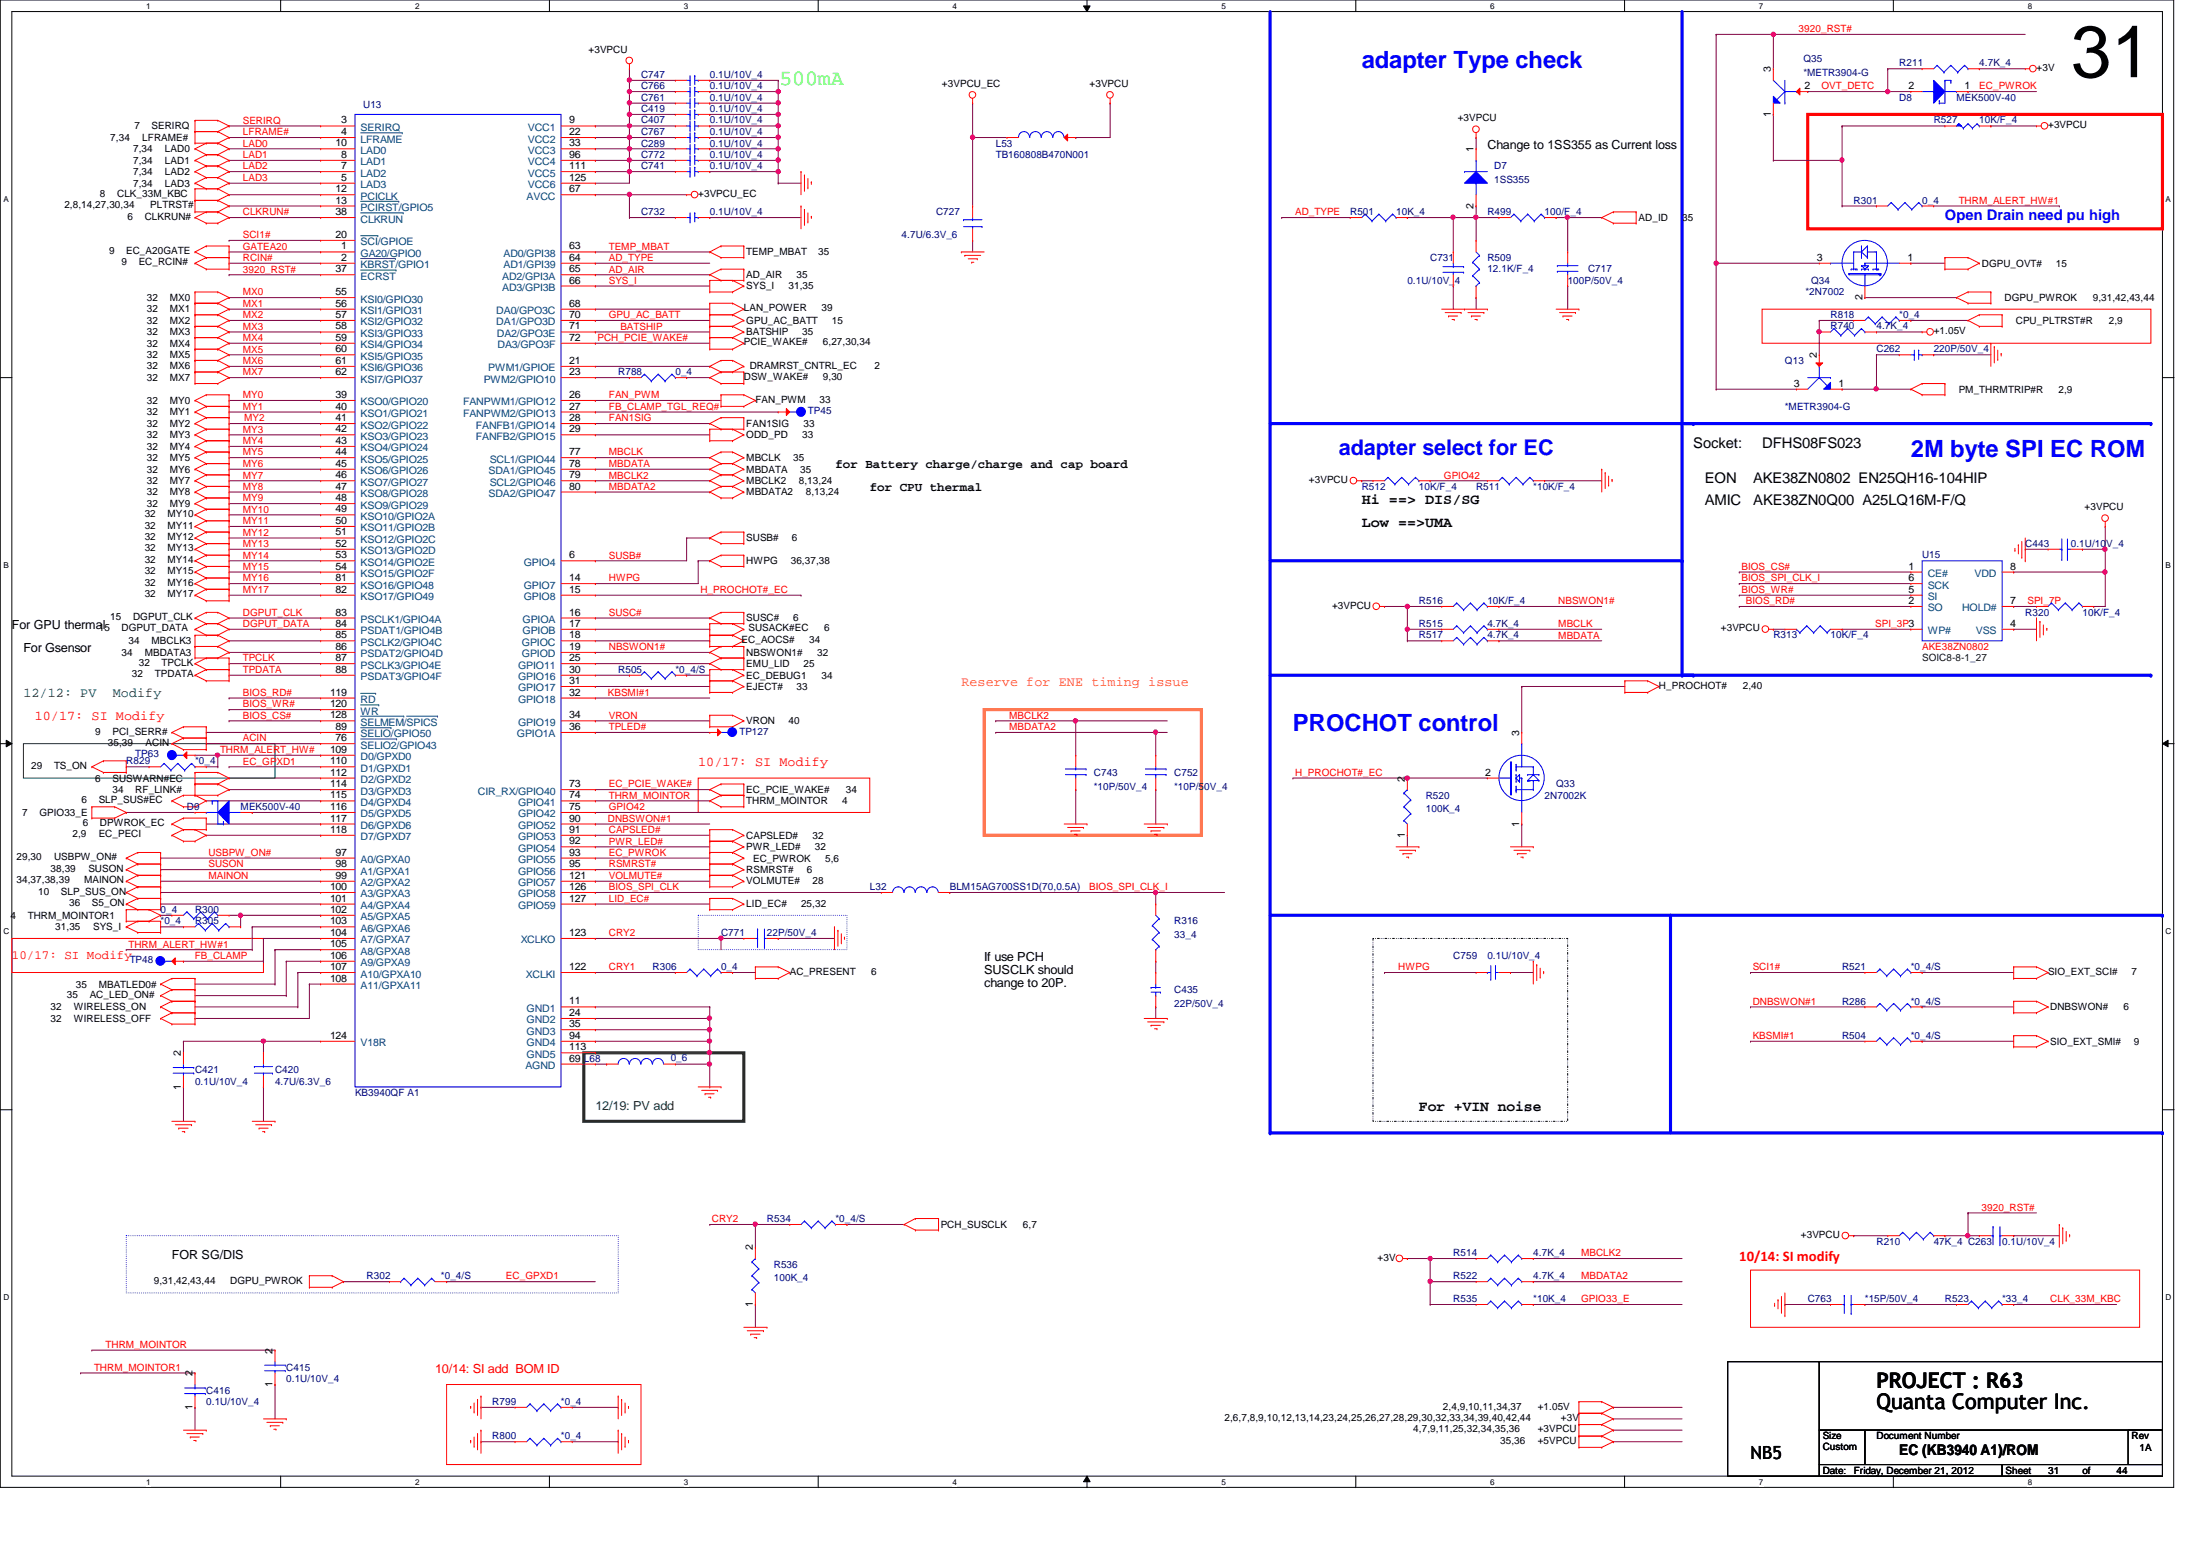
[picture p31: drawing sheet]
<svg xmlns="http://www.w3.org/2000/svg" width="297mm" height="210mm" viewBox="0 0 297 210" stroke-linecap="round" stroke-linejoin="round" font-family="sans-serif">
<defs><g id="words">
<text font-size="9.9" x="280.5" y="10.5">31</text>
<g font-size="3.2" fill="#00f">
<text x="184.4" y="9.2">adapter Type check</text>
<text x="258.8" y="61.8">2M byte SPI EC ROM</text>
<text x="175.1" y="99.1">PROCHOT control</text>
</g>
<text font-size="2.9" fill="#0f0" x="105.6" y="11.5">500mA</text>
<text font-size="2.9" fill="#00f" x="181.4" y="61.6">adapter select for EC</text>
<g font-size="2.9">
<text x="254.2" y="188">PROJECT : R63</text>
<text x="254.2" y="190.8">Quanta Computer Inc.</text>
</g>
<text font-size="2.5" x="237.1" y="197.6">NB5</text>
<text font-size="2" fill="#00f" x="263.4" y="29.8">Open Drain need pu high</text>
<g font-size="2">
<text x="229.4" y="60.7">Socket:</text>
<text x="230.9" y="65.4">EON</text>
<text x="237.4" y="65.4">AKE38ZN0802 EN25QH16-104HIP</text>
<text x="238.7" y="60.7">DFHS08FS023</text>
<text x="184.4" y="68.3">Hi ==&gt; DIS/SG</text>
<text x="184.4" y="71.4">Low ==&gt;UMA</text>
<text x="230.9" y="68.5">AMIC</text>
<text x="237.5" y="68.5">AKE38ZN0Q00 A25LQ16M-F/Q</text>
<text x="192.2" y="150.4">For +VIN noise</text>
<text x="257.3" y="197.1">EC (KB3940 A1)/ROM</text>
</g>
<text font-size="2" fill="#f00" x="235.6" y="170.8">10/14: SI modify</text>
<g font-size="1.8" fill="#008000">
<text x="3.2" y="94.4">12/12: PV</text>
<text x="15.3" y="94.4">Modify</text>
</g>
<text font-size="1.8" fill="#ff8000" x="130.2" y="92.9">Reserve for ENE timing issue</text>
<g font-size="1.8" fill="#f00">
<text x="4.7" y="97.5">10/17: SI Modify</text>
<text x="94.6" y="103.7">10/17: SI Modify</text>
</g>
<g font-size="1.7">
<text x="201.5" y="20.2">Change to 1SS355 as Current loss</text>
<text x="113.2" y="63.4">for Battery charge/charge and cap board</text>
<text x="117.8" y="66.5">for CPU thermal</text>
<text x="1.6" y="85.2">For GPU thermal</text>
<text x="3.2" y="88.3">For Gsensor</text>
<text x="133.3" y="131.9">SUSCLK should</text>
<text x="133.3" y="130.1">If use PCH</text>
<text x="133.3" y="133.6">change to 20P.</text>
<text x="23.3" y="170.4">FOR SG/DIS</text>
</g>
<g font-size="1.7" fill="#f00">
<text x="1.6" y="129.9">10/17: SI Modify</text>
<text x="58.9" y="185.9">10/14: SI add BOM ID</text>
</g>
<text font-size="1.7" fill="#008000" x="80.6" y="150.3">12/19: PV add</text>
<g font-size="1.4" fill="#f00">
<text x="243.6" y="4.4">3920_RST#</text>
<text x="32.9" y="16.8">SERIRQ</text>
<text x="246.7" y="12.1">OVT_DETC</text>
<text x="268.1" y="12.1">EC_PWROK</text>
<text x="32.9" y="18.3">LFRAME#</text>
<text x="32.9" y="22.9">LAD2</text>
<text x="32.9" y="21.4">LAD1</text>
<text x="32.9" y="19.9">LAD0</text>
<text x="32.9" y="29.2">CLKRUN#</text>
<text x="32.9" y="24.5">LAD3</text>
<text x="175.4" y="29.2">AD_TYPE</text>
<text x="265.3" y="27.6">THRM_ALERT_HW#1</text>
<text x="32.9" y="32.3">SCI1#</text>
<text x="32.9" y="33.8">GATEA20</text>
<text x="32.9" y="35.3">RCIN#</text>
<text x="82.5" y="35.3">AD_TYPE</text>
<text x="82.5" y="33.8">TEMP_MBAT</text>
<text x="32.9" y="41.6">MX1</text>
<text x="32.9" y="40">MX0</text>
<text x="32.9" y="36.9">3920_RST#</text>
<text x="82.5" y="38.4">SYS_I</text>
<text x="82.5" y="36.9">AD_AIR</text>
<text x="32.9" y="43.1">MX2</text>
<text x="32.9" y="47.8">MX5</text>
<text x="32.9" y="46.2">MX4</text>
<text x="32.9" y="44.7">MX3</text>
<text x="80.9" y="46.2">PCH_PCIE_WAKE#</text>
<text x="82.5" y="43.1">GPU_AC_BATT</text>
<text x="84" y="44.7">BATSHIP</text>
<text x="32.9" y="50.8">MX7</text>
<text x="32.9" y="49.3">MX6</text>
<text x="32.9" y="53.9">MY0</text>
<text x="82.5" y="53.9">FAN_PWM</text>
<text x="32.9" y="58.6">MY3</text>
<text x="32.9" y="55.5">MY1</text>
<text x="33.1" y="57.1">MY2</text>
<text x="82.5" y="57.1">FAN1SIG</text>
<text x="82.5" y="55.5">FB_CLAMP_TGL_REQ#</text>
<text x="32.9" y="61.7">MY5</text>
<text x="32.9" y="60.2">MY4</text>
<text x="32.9" y="63.2">MY6</text>
<text x="32.9" y="64.8">MY7</text>
<text x="82.5" y="63.2">MBDATA</text>
<text x="82.5" y="61.7">MBCLK</text>
<text x="82.5" y="64.8">MBCLK2</text>
<text x="195.6" y="64.8">GPIO42</text>
<text x="32.9" y="69.4">MY10</text>
<text x="32.9" y="67.9">MY9</text>
<text x="32.9" y="66.3">MY8</text>
<text x="32.9" y="71">MY11</text>
<text x="82.5" y="66.3">MBDATA2</text>
<text x="32.9" y="77.2">MY15</text>
<text x="32.9" y="72.6">MY12</text>
<text x="32.9" y="74.1">MY13</text>
<text x="32.9" y="75.6">MY14</text>
<text x="82.5" y="75.6">SUSB#</text>
<text x="235.9" y="77.2">BIOS_CS#</text>
<text x="32.9" y="80.3">MY17</text>
<text x="32.9" y="78.7">MY16</text>
<text x="32.9" y="83.4">DGPUT_CLK</text>
<text x="82.5" y="78.7">HWPG</text>
<text x="82.5" y="83.4">SUSC#</text>
<text x="94.9" y="80.3">H_PROCHOT#_EC</text>
<text x="211.1" y="81.8">NBSWON1#</text>
<text x="235.9" y="80.3">BIOS_WR#</text>
<text x="235.9" y="78.7">BIOS_SPI_CLK_I</text>
<text x="236.5" y="81.8">BIOS_RD#</text>
<text x="274.6" y="81.8">SPI_7P</text>
<text x="32.9" y="89.6">TPCLK</text>
<text x="32.9" y="84.9">DGPUT_DATA</text>
<text x="82.5" y="88.1">NBSWON1#</text>
<text x="211.1" y="84.9">MBCLK</text>
<text x="211.1" y="86.5">MBDATA</text>
<text x="254" y="84.9">SPI_3P3</text>
<text x="260.3" y="88">AKE38ZN0802</text>
<text x="32.9" y="91.1">TPDATA</text>
<text x="32.9" y="94.2">BIOS_RD#</text>
<text x="32.9" y="95.8">BIOS_WR#</text>
<text x="82.3" y="94.2">KBSMI#1</text>
<text x="29.8" y="102">THRM_ALERT_HW#</text>
<text x="32.9" y="97.3">BIOS_CS#</text>
<text x="32.9" y="100.4">ACIN</text>
<text x="82.5" y="97.3">VRON</text>
<text x="82.5" y="98.9">TPLED#</text>
<text x="136.7" y="97.3">MBCLK2</text>
<text x="136.7" y="98.9">MBDATA2</text>
<text x="32.9" y="103.5">EC_GPXD1</text>
<text x="82.5" y="106.6">EC_PCIE_WAKE#</text>
<text x="175.4" y="105.1">H_PROCHOT#_EC</text>
<text x="82.3" y="111.3">DNBSWON#1</text>
<text x="82.5" y="112.8">CAPSLED#</text>
<text x="82.5" y="109.7">GPIO42</text>
<text x="82.5" y="108.2">THRM_MOINTOR</text>
<text x="28.2" y="115.9">USBPW_ON#</text>
<text x="28.2" y="119">MAINON</text>
<text x="28.2" y="117.5">SUSON</text>
<text x="82.5" y="117.5">RSMRST#</text>
<text x="82.5" y="119">VOLMUTE#</text>
<text x="82.5" y="114.4">PWR_LED#</text>
<text x="82.5" y="115.9">EC_PWROK</text>
<text x="82.5" y="122.1">LID_EC#</text>
<text x="82.5" y="120.6">BIOS_SPI_CLK</text>
<text x="147.5" y="120.6">BIOS_SPI_CLK_I</text>
<text x="17.4" y="128.3">THRM_ALERT_HW#1</text>
<text x="26.4" y="129.9">FB_CLAMP</text>
<text x="82.5" y="126.8">CRY2</text>
<text x="82.5" y="131.4">CRY1</text>
<text x="189.4" y="131.4">HWPG</text>
<text x="237.4" y="131.4">SCI1#</text>
<text x="237.4" y="136.1">DNBSWON#1</text>
<text x="237.4" y="140.7">KBSMI#1</text>
<text x="96.4" y="165.5">CRY2</text>
<text x="268.4" y="164">3920_RST#</text>
<text x="68.5" y="173.3">EC_GPXD1</text>
<text x="214.2" y="173.3">MBDATA2</text>
<text x="214.2" y="170.1">MBCLK2</text>
<text x="214.2" y="176.4">GPIO33_E</text>
<text x="277.7" y="176.4">CLK_33M_KBC</text>
<text x="12.7" y="185.6">THRM_MOINTOR1</text>
<text x="14.3" y="182.5">THRM_MOINTOR</text>
</g>
<g font-size="1.4">
<text x="79.7" y="7.1">+3VPCU</text>
<text x="127.6" y="11.8">+3VPCU_EC</text>
<text x="147.6" y="11.8">+3VPCU</text>
<text x="239.9" y="9.8" transform="rotate(-90 239.9 9.8)">3</text>
<text x="275.8" y="9.6">+3V</text>
<text x="18.2" y="17.5">7</text>
<text x="20.5" y="17.5">SERIRQ</text>
<text x="46.2" y="16.7">3</text>
<text x="77.1" y="16.7">9</text>
<text x="197.4" y="16.4">+3VPCU</text>
<text x="239.9" y="15.9" transform="rotate(-90 239.9 15.9)">1</text>
<text x="244.4" y="12.1">2</text>
<text x="258.5" y="12.1">2</text>
<text x="266.1" y="12.1">1</text>
<text x="277.4" y="17.4">+3VPCU</text>
<text x="14.9" y="19">7,34</text>
<text x="18" y="23.7">7,34</text>
<text x="18" y="22.2">7,34</text>
<text x="18" y="20.6">7,34</text>
<text x="19.3" y="19">LFRAME#</text>
<text x="22.3" y="23.7">LAD2</text>
<text x="22.3" y="22.2">LAD1</text>
<text x="22.3" y="20.6">LAD0</text>
<text x="45.5" y="19.8">10</text>
<text x="46.2" y="21.4">8</text>
<text x="46.2" y="22.9">7</text>
<text x="46.2" y="18.3">4</text>
<text x="77.1" y="18.3">22</text>
<text x="77.1" y="19.8">33</text>
<text x="77.1" y="21.4">96</text>
<text x="77.1" y="22.9">111</text>
<text x="199.6" y="20.6" transform="rotate(-90 199.6 20.6)">1</text>
<text x="8.7" y="28.2">2,8,14,27,30,34</text>
<text x="13.5" y="26.7">8</text>
<text x="15.9" y="26.7">CLK_33M_KBC</text>
<text x="17.3" y="29.8">6</text>
<text x="18" y="25.3">7,34</text>
<text x="19.6" y="29.8">CLKRUN#</text>
<text x="20.4" y="28.2">PLTRST#</text>
<text x="22.3" y="25.3">LAD3</text>
<text x="45.5" y="26">12</text>
<text x="45.5" y="27.6">13</text>
<text x="45.5" y="29.1">38</text>
<text x="46.2" y="24.5">5</text>
<text x="77.1" y="26">67</text>
<text x="77.1" y="24.5">125</text>
<text x="94.6" y="26.7">+3VPCU_EC</text>
<text x="199.6" y="28.3" transform="rotate(-90 199.6 28.3)">2</text>
<text x="222" y="29.9">AD_ID</text>
<text x="227.8" y="29.9">35</text>
<text x="14.8" y="34.4">9</text>
<text x="16.5" y="35.9">9</text>
<text x="17.1" y="34.4">EC_A20GATE</text>
<text x="18.8" y="35.9">EC_RCIN#</text>
<text x="45.5" y="32.2">20</text>
<text x="46.2" y="33.8">1</text>
<text x="46.2" y="35.3">2</text>
<text x="77.1" y="33.8">63</text>
<text x="77.1" y="35.3">64</text>
<text x="101.1" y="34.5">TEMP_MBAT</text>
<text x="110.8" y="34.5">35</text>
<text x="246.1" y="35.3">3</text>
<text x="258.4" y="35.3">1</text>
<text x="19.9" y="40.8">32</text>
<text x="23" y="40.8">MX0</text>
<text x="45.5" y="40">55</text>
<text x="45.5" y="41.5">56</text>
<text x="45.5" y="36.9">37</text>
<text x="77.1" y="36.9">65</text>
<text x="77.1" y="38.4">66</text>
<text x="77.1" y="41.5">68</text>
<text x="101.1" y="37.7">AD_AIR</text>
<text x="101.1" y="39.2">SYS_I</text>
<text x="106.8" y="39.2">31,35</text>
<text x="107.9" y="37.7">35</text>
<text x="252.3" y="40.6" transform="rotate(-90 252.3 40.6)">2</text>
<text x="268.4" y="36.1">DGPU_OVT#</text>
<text x="271.5" y="40.8">DGPU_PWROK</text>
<text x="278.5" y="36.1">15</text>
<text x="283.5" y="40.8">9,31,42,43,44</text>
<text x="19.9" y="43.9">32</text>
<text x="19.9" y="42.3">32</text>
<text x="19.9" y="46.9">32</text>
<text x="19.9" y="45.4">32</text>
<text x="23" y="43.9">MX2</text>
<text x="23" y="42.3">MX1</text>
<text x="23" y="46.9">MX4</text>
<text x="23" y="45.4">MX3</text>
<text x="45.5" y="43.1">57</text>
<text x="45.5" y="44.6">58</text>
<text x="45.5" y="46.1">59</text>
<text x="45.5" y="47.7">60</text>
<text x="77.1" y="46.1">72</text>
<text x="77.1" y="43.1">70</text>
<text x="77.1" y="44.6">71</text>
<text x="100.8" y="42.2">LAN_POWER</text>
<text x="100.8" y="46.8">PCIE_WAKE#</text>
<text x="101.1" y="43.9">GPU_AC_BATT</text>
<text x="101.1" y="45.4">BATSHIP</text>
<text x="108.7" y="45.4">35</text>
<text x="111.3" y="42.2">39</text>
<text x="111.5" y="46.8">6,27,30,34</text>
<text x="112.7" y="43.9">15</text>
<text x="261.9" y="45.3">+1.05V</text>
<text x="273" y="43.9">CPU_PLTRST#R</text>
<text x="285.6" y="43.9">2,9</text>
<text x="19.9" y="50">32</text>
<text x="19.9" y="48.5">32</text>
<text x="19.9" y="51.6">32</text>
<text x="23" y="50">MX6</text>
<text x="23" y="48.5">MX5</text>
<text x="23" y="51.6">MX7</text>
<text x="45.5" y="49.3">61</text>
<text x="45.5" y="50.8">62</text>
<text x="45.5" y="53.9">39</text>
<text x="77.1" y="50.8">23</text>
<text x="77.1" y="49.3">21</text>
<text x="77.1" y="53.9">26</text>
<text x="100.8" y="51.4">DSW_WAKE#</text>
<text x="101.6" y="49.9">DRAMRST_CNTRL_EC</text>
<text x="111.5" y="51.4">9,30</text>
<text x="118.4" y="49.9">2</text>
<text x="243" y="52.4">3</text>
<text x="246.1" y="48.5" transform="rotate(-90 246.1 48.5)">2</text>
<text x="249" y="52.4">1</text>
<text x="265.3" y="53.2">PM_THRMTRIP#R</text>
<text x="278.8" y="53.2">2,9</text>
<text x="19.9" y="57.8">32</text>
<text x="19.9" y="56.3">32</text>
<text x="19.9" y="54.7">32</text>
<text x="19.9" y="59.4">32</text>
<text x="23" y="57.8">MY2</text>
<text x="23" y="56.3">MY1</text>
<text x="23" y="54.7">MY0</text>
<text x="23" y="59.4">MY3</text>
<text x="45.5" y="55.5">40</text>
<text x="45.5" y="57">41</text>
<text x="45.5" y="58.5">42</text>
<text x="77.1" y="55.5">27</text>
<text x="77.1" y="57">28</text>
<text x="77.1" y="58.5">29</text>
<text x="101.1" y="57.8">FAN1SIG</text>
<text x="101.1" y="59.4">ODD_PD</text>
<text x="102.3" y="54.5">FAN_PWM</text>
<text x="108.7" y="59.4">33</text>
<text x="108.8" y="57.8">33</text>
<text x="111" y="54.5">33</text>
<text x="19.9" y="64">32</text>
<text x="19.9" y="60.9">32</text>
<text x="19.9" y="62.4">32</text>
<text x="19.9" y="65.5">32</text>
<text x="23" y="64">MY6</text>
<text x="23" y="60.9">MY4</text>
<text x="23" y="62.4">MY5</text>
<text x="23" y="65.5">MY7</text>
<text x="45.5" y="60.1">43</text>
<text x="45.5" y="61.6">44</text>
<text x="45.5" y="63.2">45</text>
<text x="45.5" y="64.8">46</text>
<text x="77.1" y="63.2">78</text>
<text x="77.1" y="61.6">77</text>
<text x="77.1" y="64.8">79</text>
<text x="101.1" y="62.4">MBCLK</text>
<text x="101.1" y="64">MBDATA</text>
<text x="101.1" y="65.5">MBCLK2</text>
<text x="107.4" y="62.4">35</text>
<text x="108.2" y="65.5">8,13,24</text>
<text x="108.4" y="64">35</text>
<text x="177.3" y="65.4">+3VPCU</text>
<text x="19.6" y="70">32</text>
<text x="19.6" y="71.6">32</text>
<text x="19.9" y="67.1">32</text>
<text x="19.9" y="68.7">32</text>
<text x="22.7" y="70">MY10</text>
<text x="22.7" y="71.6">MY11</text>
<text x="23" y="67.1">MY8</text>
<text x="23" y="68.7">MY9</text>
<text x="45.5" y="66.3">47</text>
<text x="45.5" y="67.9">48</text>
<text x="45.5" y="69.4">49</text>
<text x="45.5" y="71">50</text>
<text x="77.1" y="66.3">80</text>
<text x="101.1" y="67.1">MBDATA2</text>
<text x="109.1" y="67.1">8,13,24</text>
<text x="282.4" y="69.1">+3VPCU</text>
<text x="19.6" y="76.2">32</text>
<text x="19.6" y="73.2">32</text>
<text x="19.6" y="74.7">32</text>
<text x="19.6" y="77.8">32</text>
<text x="22.7" y="76.2">MY14</text>
<text x="22.7" y="73.2">MY12</text>
<text x="22.7" y="74.7">MY13</text>
<text x="22.7" y="77.8">MY15</text>
<text x="45.5" y="72.5">51</text>
<text x="45.5" y="74">52</text>
<text x="45.5" y="75.6">53</text>
<text x="45.5" y="77.1">54</text>
<text x="77.1" y="75.6">6</text>
<text x="101.1" y="76.4">HWPG</text>
<text x="101.1" y="73.3">SUSB#</text>
<text x="107.1" y="76.4">36,37,38</text>
<text x="107.3" y="73.3">6</text>
<text x="258.5" y="77.1">1</text>
<text x="272.3" y="77.1">8</text>
<text x="14.9" y="84">15</text>
<text x="18" y="84">DGPUT_CLK</text>
<text x="19.6" y="79.3">32</text>
<text x="19.6" y="80.9">32</text>
<text x="22.7" y="79.3">MY16</text>
<text x="22.7" y="80.9">MY17</text>
<text x="45.5" y="78.7">81</text>
<text x="45.5" y="80.3">82</text>
<text x="45.5" y="83.4">83</text>
<text x="77.1" y="78.7">14</text>
<text x="77.1" y="80.3">15</text>
<text x="77.1" y="83.4">16</text>
<text x="180.4" y="82.4">+3VPCU</text>
<text x="258.5" y="78.7">6</text>
<text x="258.5" y="80.3">5</text>
<text x="258.5" y="81.8">2</text>
<text x="272.3" y="81.8">7</text>
<text x="13.4" y="85.5">15</text>
<text x="16.5" y="85.5">DGPUT_DATA</text>
<text x="16.5" y="88.8">34</text>
<text x="17.4" y="87.2">34</text>
<text x="19.6" y="88.8">MBDATA3</text>
<text x="20.5" y="87.2">MBCLK3</text>
<text x="45.5" y="84.9">84</text>
<text x="45.5" y="86.4">85</text>
<text x="45.5" y="88">86</text>
<text x="45.5" y="89.5">87</text>
<text x="77.1" y="84.9">17</text>
<text x="77.1" y="86.4">18</text>
<text x="77.1" y="88">19</text>
<text x="77.1" y="89.5">25</text>
<text x="100.5" y="87.1">EC_AOCS#</text>
<text x="101.1" y="84.2">SUSC#</text>
<text x="101.1" y="88.8">NBSWON1#</text>
<text x="101.4" y="85.5">SUSACK#EC</text>
<text x="107.4" y="84.2">6</text>
<text x="109.6" y="87.1">34</text>
<text x="110.7" y="88.8">32</text>
<text x="111.6" y="85.5">6</text>
<text x="233.1" y="85.5">+3VPCU</text>
<text x="272.3" y="84.9">4</text>
<text x="17.9" y="91.7">32</text>
<text x="18.8" y="90.2">32</text>
<text x="21" y="91.7">TPDATA</text>
<text x="21.9" y="90.2">TPCLK</text>
<text x="44.7" y="94.2">119</text>
<text x="44.7" y="95.8">120</text>
<text x="45.5" y="91.1">88</text>
<text x="77.1" y="91.1">30</text>
<text x="77.1" y="92.6">31</text>
<text x="77.1" y="94.2">32</text>
<text x="101.1" y="91.9">EC_DEBUG1</text>
<text x="101.1" y="93.4">EJECT#</text>
<text x="101.1" y="90.3">EMU_LID</text>
<text x="107.9" y="93.4">33</text>
<text x="108.8" y="90.3">25</text>
<text x="111.3" y="91.9">34</text>
<text x="224.7" y="93.3">H_PROCHOT#</text>
<text x="236" y="93.3">2,40</text>
<text x="12.9" y="99.5">9</text>
<text x="14.6" y="101">35,39</text>
<text x="15.2" y="99.5">PCI_SERR#</text>
<text x="19.7" y="101">ACIN</text>
<text x="44.7" y="101.9">109</text>
<text x="44.7" y="97.3">128</text>
<text x="45.5" y="98.8">89</text>
<text x="45.5" y="100.4">76</text>
<text x="77.1" y="98.8">36</text>
<text x="77.1" y="97.3">34</text>
<text x="101.1" y="98.1">VRON</text>
<text x="106.8" y="98.1">40</text>
<text x="205.8" y="99.6" transform="rotate(-90 205.8 99.6)">3</text>
<text x="4.2" y="104.1">29</text>
<text x="7.3" y="104.1">TS_ON</text>
<text x="12.9" y="105.8">6</text>
<text x="15.2" y="107.4">34</text>
<text x="15.2" y="105.8">SUSWARN#EC</text>
<text x="18.3" y="107.4">RF_LINK#</text>
<text x="44.7" y="103.5">110</text>
<text x="44.7" y="105">112</text>
<text x="44.7" y="106.6">114</text>
<text x="77.1" y="106.6">73</text>
<text x="101.1" y="107.4">EC_PCIE_WAKE#</text>
<text x="114.6" y="107.4">34</text>
<text x="190.3" y="105.8" transform="rotate(-90 190.3 105.8)">2</text>
<text x="201.2" y="105">2</text>
<text x="3" y="110.5">7</text>
<text x="5.3" y="110.5">GPIO33_E</text>
<text x="9.8" y="113.4">2,9</text>
<text x="11" y="108.8">6</text>
<text x="11.2" y="111.9">6</text>
<text x="13.4" y="108.8">SLP_SUS#EC</text>
<text x="13.4" y="113.4">EC_PECI</text>
<text x="13.5" y="111.9">DPWROK_EC</text>
<text x="44.7" y="108.1">115</text>
<text x="44.7" y="109.7">116</text>
<text x="44.7" y="111.3">117</text>
<text x="44.7" y="112.8">118</text>
<text x="77.1" y="108.1">74</text>
<text x="77.1" y="109.7">75</text>
<text x="77.1" y="111.3">90</text>
<text x="77.1" y="112.8">91</text>
<text x="101.1" y="113.6">CAPSLED#</text>
<text x="101.1" y="108.9">THRM_MOINTOR</text>
<text x="110.1" y="113.6">32</text>
<text x="114.1" y="108.9">4</text>
<text x="190.3" y="113.5" transform="rotate(-90 190.3 113.5)">1</text>
<text x="205.8" y="111.9" transform="rotate(-90 205.8 111.9)">1</text>
<text x="2.2" y="119.6">34,37,38,39</text>
<text x="2.2" y="116.5">29,30</text>
<text x="6.9" y="118.1">38,39</text>
<text x="7.3" y="116.5">USBPW_ON#</text>
<text x="11.4" y="119.6">MAINON</text>
<text x="12" y="118.1">SUSON</text>
<text x="45.5" y="115.9">97</text>
<text x="45.5" y="117.4">98</text>
<text x="45.5" y="119">99</text>
<text x="77.1" y="114.3">92</text>
<text x="77.1" y="115.9">93</text>
<text x="77.1" y="117.4">95</text>
<text x="77.1" y="119">121</text>
<text x="101.1" y="118.2">RSMRST#</text>
<text x="101.1" y="119.8">VOLMUTE#</text>
<text x="101.1" y="115.1">PWR_LED#</text>
<text x="102" y="116.7">EC_PWROK</text>
<text x="109.3" y="118.2">6</text>
<text x="110.1" y="119.8">28</text>
<text x="110.4" y="115.1">32</text>
<text x="111.8" y="116.7">5,6</text>
<text x="1.4" y="124.4">4</text>
<text x="3.8" y="124.4">THRM_MOINTOR1</text>
<text x="5.2" y="121.2">10</text>
<text x="7.5" y="126">31,35</text>
<text x="8.3" y="121.2">SLP_SUS_ON</text>
<text x="9.4" y="122.7">36</text>
<text x="12.4" y="122.7">S5_ON</text>
<text x="12.6" y="126">SYS_I</text>
<text x="44.7" y="120.5">100</text>
<text x="44.7" y="122.1">101</text>
<text x="44.7" y="123.6">102</text>
<text x="44.7" y="125.2">103</text>
<text x="77.1" y="120.5">126</text>
<text x="77.1" y="122.1">127</text>
<text x="101.1" y="122.9">LID_EC#</text>
<text x="108.5" y="122.9">25,32</text>
<text x="44.7" y="126.7">104</text>
<text x="44.7" y="128.3">105</text>
<text x="44.7" y="129.8">106</text>
<text x="44.7" y="131.4">107</text>
<text x="77.1" y="131.4">122</text>
<text x="77.1" y="126.7">123</text>
<text x="107" y="132">AC_PRESENT</text>
<text x="118" y="132">6</text>
<text x="277.4" y="132">SIO_EXT_SCI#</text>
<text x="288.7" y="132">7</text>
<text x="6.9" y="136.8">32</text>
<text x="9.1" y="135.1">35</text>
<text x="10" y="136.8">WIRELESS_ON</text>
<text x="10.3" y="133.7">35</text>
<text x="12.1" y="135.1">AC_LED_ON#</text>
<text x="13.4" y="133.7">MBATLED0#</text>
<text x="44.7" y="132.9">108</text>
<text x="77.1" y="137.6">24</text>
<text x="77.1" y="136">11</text>
<text x="277.7" y="136.8">DNBSWON#</text>
<text x="287.6" y="136.8">6</text>
<text x="6.9" y="138.4">32</text>
<text x="10" y="138.4">WIRELESS_OFF</text>
<text x="24.5" y="143" transform="rotate(-90 24.5 143)">2</text>
<text x="44.7" y="140.7">124</text>
<text x="77.1" y="139.1">35</text>
<text x="77.1" y="140.7">94</text>
<text x="77.1" y="142.2">113</text>
<text x="77.1" y="143.8">69</text>
<text x="277.7" y="141.5">SIO_EXT_SMI#</text>
<text x="289" y="141.5">9</text>
<text x="24.5" y="147.6" transform="rotate(-90 24.5 147.6)">1</text>
<text x="127.4" y="166.2">PCH_SUSCLK</text>
<text x="138.6" y="166.2">6,7</text>
<text x="243.9" y="167.6">+3VPCU</text>
<text x="20.8" y="173.9">9,31,42,43,44</text>
<text x="31.2" y="173.9">DGPU_PWROK</text>
<text x="102" y="169.3" transform="rotate(-90 102 169.3)">2</text>
<text x="186.6" y="170.7">+3V</text>
<text x="102" y="177" transform="rotate(-90 102 177)">1</text>
<text x="36.9" y="183.3" transform="rotate(-90 36.9 183.3)">2</text>
<text x="26.1" y="191" transform="rotate(-90 26.1 191)">1</text>
<text x="26.1" y="186.4" transform="rotate(-90 26.1 186.4)">2</text>
<text x="36.9" y="187.8" transform="rotate(-90 36.9 187.8)">1</text>
<text x="195.5" y="190.9">2,4,9,10,11,34,37</text>
<text x="208.3" y="190.9">+1.05V</text>
<text x="165.9" y="192.4">2,6,7,8,9,10,12,13,14,23,24,25,26,27,28,29,30,32,33,34,39,40,42,44</text>
<text x="191.4" y="194">4,7,9,11,25,32,34,35,36</text>
<text x="203.2" y="195.5">35,36</text>
<text x="208.3" y="194">+3VPCU</text>
<text x="208.3" y="195.5">+5VPCU</text>
<text x="211.4" y="192.4">+3V</text>
<text x="246.9" y="194.9">Size</text>
<text x="246.9" y="196.3">Custom</text>
<text x="254.2" y="194.9">Document Number</text>
<text x="288.7" y="194.9">Rev</text>
<text x="289.8" y="196.5">1A</text>
<text x="246.9" y="199.6">Date:</text>
<text x="251.1" y="199.6">Friday, December 21, 2012</text>
<text x="271.7" y="199.6">Sheet</text>
<text x="277.4" y="199.6">31</text>
<text x="282.1" y="199.6">of</text>
<text x="286.7" y="199.6">44</text>
</g>
<g font-size="1.4" fill="#000080">
<text x="86.8" y="10.5">C747</text>
<text x="96.1" y="10.5">0.1U/10V_4</text>
<text x="244.3" y="8.4">Q35</text>
<text x="244.3" y="10.2">*METR3904-G</text>
<text x="257.3" y="9">R211</text>
<text x="268.1" y="9">4.7K_4</text>
<text x="49.2" y="14.6">U13</text>
<text x="86.8" y="13.6">C761</text>
<text x="86.8" y="12.1">C766</text>
<text x="86.8" y="16.7">C407</text>
<text x="86.8" y="15.2">C419</text>
<text x="96.1" y="13.6">0.1U/10V_4</text>
<text x="96.1" y="12.1">0.1U/10V_4</text>
<text x="96.1" y="16.7">0.1U/10V_4</text>
<text x="96.1" y="15.2">0.1U/10V_4</text>
<text x="257.3" y="13.6">D8</text>
<text x="261.9" y="16.7">R527</text>
<text x="265" y="13.6">MEK500V-40</text>
<text x="268.1" y="16.7">10K/F_4</text>
<text x="86.8" y="21.4">C772</text>
<text x="86.8" y="18.3">C767</text>
<text x="86.8" y="19.9">C289</text>
<text x="86.8" y="22.9">C741</text>
<text x="96.1" y="21.4">0.1U/10V_4</text>
<text x="96.1" y="18.3">0.1U/10V_4</text>
<text x="96.1" y="19.9">0.1U/10V_4</text>
<text x="96.1" y="22.9">0.1U/10V_4</text>
<text x="134.9" y="19.9">L53</text>
<text x="134.9" y="21.4">TB160808B470N001</text>
<text x="202.4" y="22.9">D7</text>
<text x="86.8" y="29.1">C732</text>
<text x="96.1" y="29.1">0.1U/10V_4</text>
<text x="126.8" y="29.1">C727</text>
<text x="182.9" y="29.1">R501</text>
<text x="189.1" y="29.1">10K_4</text>
<text x="201.5" y="29.1">R499</text>
<text x="202.4" y="24.8">1SS355</text>
<text x="209.2" y="29.1">100/F_4</text>
<text x="251.1" y="27.6">R301</text>
<text x="260.3" y="27.6">0_4</text>
<text x="122.1" y="32.2">4.7U/6.3V_6</text>
<text x="193.7" y="35.3">C731</text>
<text x="201.5" y="35.3">R509</text>
<text x="190.6" y="38.4">0.1U/10V_4</text>
<text x="201.5" y="36.9">12.1K/F_4</text>
<text x="212.3" y="38.4">100P/50V_4</text>
<text x="215.1" y="36.9">C717</text>
<text x="244.6" y="40">*2N7002</text>
<text x="245.3" y="38.4">Q34</text>
<text x="247.9" y="43.1">R818</text>
<text x="247.9" y="44.6">R740</text>
<text x="254.2" y="47.7">C262</text>
<text x="254.2" y="44.6">4.7K_4</text>
<text x="257.3" y="43.1">*0_4</text>
<text x="261.9" y="47.7">220P/50V_4</text>
<text x="83.7" y="50.8">R788</text>
<text x="91.5" y="50.8">0_4</text>
<text x="241.8" y="49.3">Q13</text>
<text x="109.4" y="56.1">TP45</text>
<text x="241.8" y="55.5">*METR3904-G</text>
<text x="184.4" y="66.3">R512</text>
<text x="192.2" y="66.3">10K/F_4</text>
<text x="199.9" y="66.3">R511</text>
<text x="207.7" y="66.3">*10K/F_4</text>
<text x="260.3" y="75.6">U15</text>
<text x="274.3" y="74.1">C443</text>
<text x="280.5" y="74.1">0.1U/10V_4</text>
<text x="192.2" y="81.8">R516</text>
<text x="201.5" y="81.8">10K/F_4</text>
<text x="274.3" y="83.4">R320</text>
<text x="282.1" y="83.4">10K/F_4</text>
<text x="192.2" y="84.9">R515</text>
<text x="192.2" y="86.4">R517</text>
<text x="201.5" y="84.9">4.7K_4</text>
<text x="201.5" y="86.4">4.7K_4</text>
<text x="240.2" y="86.4">R313</text>
<text x="247.9" y="86.4">10K/F_4</text>
<text x="83.7" y="91.1">R505</text>
<text x="91.5" y="91.1">*0_4/S</text>
<text x="100.2" y="99.5">TP127</text>
<text x="17.1" y="103.5">R829</text>
<text x="18.3" y="102.6">TP63</text>
<text x="26.4" y="103.5">*0_4</text>
<text x="148.2" y="105.1">C743</text>
<text x="148.2" y="106.9">*10P/50V_4</text>
<text x="159" y="105.1">C752</text>
<text x="159" y="106.9">*10P/50V_4</text>
<text x="210.8" y="106.6">Q33</text>
<text x="25.3" y="109.7">D9</text>
<text x="32.6" y="109.7">MEK500V-40</text>
<text x="193.1" y="108.2">R520</text>
<text x="193.1" y="110">100K_4</text>
<text x="209.2" y="108.2">2N7002K</text>
<text x="21.8" y="125.2">*0_4</text>
<text x="21.8" y="123.7">0_4</text>
<text x="26.4" y="125.2">R305</text>
<text x="26.4" y="123.7">R300</text>
<text x="117.8" y="120.6">L32</text>
<text x="128.6" y="120.6">BLM15AG700SS1D(70,0.5A)</text>
<text x="159" y="125.2">R316</text>
<text x="17.6" y="130.5">TP48</text>
<text x="88.4" y="131.4">R306</text>
<text x="97.7" y="126.7">C771</text>
<text x="97.7" y="131.4">0_4</text>
<text x="103.9" y="126.7">22P/50V_4</text>
<text x="159" y="127">33_4</text>
<text x="196.8" y="129.8">C759</text>
<text x="201.5" y="129.8">0.1U/10V_4</text>
<text x="249.5" y="131.4">R521</text>
<text x="258.8" y="131.4">*0_4/S</text>
<text x="159" y="134.5">C435</text>
<text x="159" y="136.4">22P/50V_4</text>
<text x="249.5" y="136.1">R286</text>
<text x="258.8" y="136.1">*0_4/S</text>
<text x="79.1" y="143.8">L68</text>
<text x="90.8" y="143.6">0_6</text>
<text x="249.5" y="140.7">R504</text>
<text x="258.8" y="140.7">*0_4/S</text>
<text x="26.4" y="145.3">C421</text>
<text x="26.4" y="146.9">0.1U/10V_4</text>
<text x="37.3" y="145.3">C420</text>
<text x="37.3" y="146.9">4.7U/6.3V_6</text>
<text x="48.1" y="148.4">KB3940QF A1</text>
<text x="103.9" y="165.5">R534</text>
<text x="113.2" y="165.5">*0_4/S</text>
<text x="49.7" y="173.2">R302</text>
<text x="59.7" y="173.2">*0_4/S</text>
<text x="104.8" y="171.7">R536</text>
<text x="104.8" y="173.5">100K_4</text>
<text x="196.8" y="173.2">R522</text>
<text x="196.8" y="170.1">R514</text>
<text x="207.7" y="173.2">4.7K_4</text>
<text x="207.7" y="170.1">4.7K_4</text>
<text x="254.2" y="168.6">R210</text>
<text x="261.9" y="168.6">47K_4 C263</text>
<text x="271.2" y="168.6">0.1U/10V_4</text>
<text x="196.8" y="176.3">R535</text>
<text x="207.7" y="176.3">*10K_4</text>
<text x="244.9" y="176.3">C763</text>
<text x="252.6" y="176.3">*15P/50V_4</text>
<text x="263.4" y="176.3">R523</text>
<text x="271.2" y="176.3">*33_4</text>
<text x="38.8" y="185.6">C415</text>
<text x="27.9" y="188.7">C416</text>
<text x="27.9" y="190.3">0.1U/10V_4</text>
<text x="38.8" y="187.2">0.1U/10V_4</text>
<text x="66.7" y="190.3">R799</text>
<text x="76" y="190.3">*0_4</text>
<text x="66.7" y="194.9">R800</text>
<text x="76" y="194.9">*0_4</text>
</g>
<g font-size="1.4" fill="#004080">
<text x="48.8" y="17.7">SERIRQ</text>
<text x="71.5" y="17.7">VCC1</text>
<text x="48.8" y="19.3">LFRAME</text>
<text x="48.8" y="20.8">LAD0</text>
<text x="48.8" y="22.4">LAD1</text>
<text x="48.8" y="23.9">LAD2</text>
<text x="71.5" y="19.3">VCC2</text>
<text x="71.5" y="20.8">VCC3</text>
<text x="71.5" y="22.4">VCC4</text>
<text x="71.5" y="23.9">VCC5</text>
<text x="48.8" y="25.5">LAD3</text>
<text x="48.8" y="28.6">PCIRST/GPIO5</text>
<text x="48.8" y="27.1">PCICLK</text>
<text x="71.3" y="27.1">AVCC</text>
<text x="71.5" y="25.5">VCC6</text>
<text x="48.8" y="33.2">SCI/GPIOE</text>
<text x="48.8" y="34.8">GA20/GPIO0</text>
<text x="48.8" y="30.1">CLKRUN</text>
<text x="68.2" y="34.8">AD0/GPI38</text>
<text x="48.8" y="36.3">KBRST/GPIO1</text>
<text x="48.8" y="37.9">ECRST</text>
<text x="48.8" y="41">KSI0/GPIO30</text>
<text x="68" y="37.9">AD2/GPI3A</text>
<text x="68" y="39.4">AD3/GPI3B</text>
<text x="68.2" y="36.3">AD1/GPI39</text>
<text x="48.8" y="42.5">KSI1/GPIO31</text>
<text x="48.8" y="44.1">KSI2/GPIO32</text>
<text x="48.8" y="45.6">KSI3/GPIO33</text>
<text x="48.8" y="47.2">KSI4/GPIO34</text>
<text x="67.2" y="42.5">DA0/GPO3C</text>
<text x="67.2" y="44.1">DA1/GPO3D</text>
<text x="67.3" y="45.6">DA2/GPO3E</text>
<text x="67.4" y="47.2">DA3/GPO3F</text>
<text x="48.8" y="48.7">KSI5/GPIO35</text>
<text x="48.8" y="50.3">KSI6/GPIO36</text>
<text x="48.8" y="51.8">KSI7/GPIO37</text>
<text x="65.5" y="51.8">PWM2/GPIO10</text>
<text x="66.1" y="50.3">PWM1/GPIOE</text>
<text x="48.8" y="54.9">KSO0/GPIO20</text>
<text x="48.8" y="56.5">KSO1/GPIO21</text>
<text x="48.8" y="58">KSO2/GPIO22</text>
<text x="48.8" y="59.6">KSO3/GPIO23</text>
<text x="62.7" y="54.9">FANPWM1/GPIO12</text>
<text x="62.7" y="56.5">FANPWM2/GPIO13</text>
<text x="64.5" y="58">FANFB1/GPIO14</text>
<text x="64.5" y="59.6">FANFB2/GPIO15</text>
<text x="48.8" y="61.1">KSO4/GPIO24</text>
<text x="48.8" y="62.7">KSO5/GPIO25</text>
<text x="48.8" y="64.2">KSO6/GPIO26</text>
<text x="48.8" y="65.8">KSO7/GPIO27</text>
<text x="66.2" y="64.2">SDA1/GPIO45</text>
<text x="66.3" y="62.7">SCL1/GPIO44</text>
<text x="66.3" y="65.8">SCL2/GPIO46</text>
<text x="48.8" y="67.3">KSO8/GPIO28</text>
<text x="48.8" y="68.9">KSO9/GPIO29</text>
<text x="48.8" y="70.4">KSO10/GPIO2A</text>
<text x="48.8" y="72">KSO11/GPIO2B</text>
<text x="66.2" y="67.3">SDA2/GPIO47</text>
<text x="48.8" y="73.5">KSO12/GPIO2C</text>
<text x="48.8" y="75.1">KSO13/GPIO2D</text>
<text x="48.8" y="76.6">KSO14/GPIO2E</text>
<text x="70.9" y="76.6">GPIO4</text>
<text x="48.8" y="78.1">KSO15/GPIO2F</text>
<text x="48.8" y="79.7">KSO16/GPIO48</text>
<text x="48.8" y="81.3">KSO17/GPIO49</text>
<text x="70.9" y="79.7">GPIO7</text>
<text x="70.9" y="81.3">GPIO8</text>
<text x="261.1" y="78.1">CE#</text>
<text x="261.1" y="79.7">SCK</text>
<text x="261.1" y="81.3">SI</text>
<text x="261.1" y="82.8">SO</text>
<text x="265.8" y="82.8">HOLD#</text>
<text x="267.5" y="78.1">VDD</text>
<text x="48.8" y="84.4">PSCLK1/GPIO4A</text>
<text x="48.8" y="85.9">PSDAT1/GPIO4B</text>
<text x="48.8" y="87.5">PSCLK2/GPIO4C</text>
<text x="48.8" y="89">PSDAT2/GPIO4D</text>
<text x="70.7" y="87.5">GPIOC</text>
<text x="70.7" y="89">GPIOD</text>
<text x="70.8" y="84.4">GPIOA</text>
<text x="70.8" y="85.9">GPIOB</text>
<text x="261.1" y="85.9">WP#</text>
<text x="267.6" y="85.9">VSS</text>
<text x="48.8" y="90.6">PSCLK3/GPIO4E</text>
<text x="48.8" y="92.1">PSDAT3/GPIO4F</text>
<text x="48.8" y="95.2">RD</text>
<text x="70.2" y="90.6">GPIO11</text>
<text x="70.2" y="92.1">GPIO16</text>
<text x="70.2" y="93.6">GPIO17</text>
<text x="70.2" y="95.2">GPIO18</text>
<text x="48.8" y="96.8">WR</text>
<text x="48.8" y="98.3">SELMEM/SPICS</text>
<text x="48.8" y="99.9">SELIO/GPIO50</text>
<text x="48.8" y="101.4">SELIO2/GPIO43</text>
<text x="70" y="99.9">GPIO1A</text>
<text x="70.2" y="98.3">GPIO19</text>
<text x="48.8" y="103">D0/GPXD0</text>
<text x="48.8" y="104.5">D1/GPXD1</text>
<text x="48.8" y="106">D2/GPXD2</text>
<text x="48.8" y="107.6">D3/GPXD3</text>
<text x="64.7" y="107.6">CIR_RX/GPIO40</text>
<text x="48.8" y="109.1">D4/GPXD4</text>
<text x="48.8" y="110.7">D5/GPXD5</text>
<text x="48.8" y="112.3">D6/GPXD6</text>
<text x="48.8" y="113.8">D7/GPXD7</text>
<text x="70.2" y="109.1">GPIO41</text>
<text x="70.2" y="110.7">GPIO42</text>
<text x="70.2" y="112.3">GPIO52</text>
<text x="70.2" y="113.8">GPIO53</text>
<text x="48.8" y="116.9">A0/GPXA0</text>
<text x="48.8" y="118.4">A1/GPXA1</text>
<text x="70.2" y="115.4">GPIO54</text>
<text x="70.2" y="116.9">GPIO55</text>
<text x="70.2" y="118.4">GPIO56</text>
<text x="48.8" y="120">A2/GPXA2</text>
<text x="48.8" y="121.5">A3/GPXA3</text>
<text x="48.8" y="123.1">A4/GPXA4</text>
<text x="48.8" y="124.6">A5/GPXA5</text>
<text x="70.2" y="121.5">GPIO58</text>
<text x="70.2" y="123.1">GPIO59</text>
<text x="70.2" y="120">GPIO57</text>
<text x="48.8" y="126.2">A6/GPXA6</text>
<text x="48.8" y="127.8">A7/GPXA7</text>
<text x="48.8" y="129.3">A8/GPXA8</text>
<text x="48.8" y="130.9">A9/GPXA9</text>
<text x="70.5" y="127.8">XCLKO</text>
<text x="48.8" y="132.4">A10/GPXA10</text>
<text x="48.8" y="133.9">A11/GPXA11</text>
<text x="71.2" y="132.4">XCLKI</text>
<text x="71.3" y="137">GND1</text>
<text x="48.8" y="141.7">V18R</text>
<text x="71.3" y="140.1">GND3</text>
<text x="71.3" y="138.6">GND2</text>
<text x="71.3" y="141.7">GND4</text>
<text x="71.3" y="143.3">GND5</text>
<text x="71.2" y="144.8">AGND</text>
</g>
<text font-size="1.4" fill="#004000" x="260.3" y="89.6">SOIC8-8-1_27</text>
<g font-size="1.1">
<text x="19.8" y="1.2">1</text>
<text x="56.2" y="1.2">2</text>
<text x="92.6" y="1.2">3</text>
<text x="129" y="1.2">4</text>
<text x="165.4" y="1.2">5</text>
<text x="201.8" y="1.2">6</text>
<text x="238.2" y="1.2">7</text>
<text x="274.7" y="1.2">8</text>
<text x=".5" y="27.3">A</text>
<text x="293.3" y="27.3">A</text>
<text x=".5" y="76.9">B</text>
<text x="293.3" y="76.9">B</text>
<text x=".5" y="126.4">C</text>
<text x="293.3" y="126.4">C</text>
<text x=".5" y="176">D</text>
<text x="293.3" y="176">D</text>
<text x="19.8" y="201.1">1</text>
<text x="56.2" y="201.1">2</text>
<text x="92.6" y="201.1">3</text>
<text x="129" y="201.1">4</text>
<text x="165.4" y="201.1">5</text>
<text x="201.8" y="201.1">6</text>
<text x="238.2" y="201.1">7</text>
<text x="274.7" y="201.1">8</text>
</g>
</g></defs>
<path d="M0 0h294.4v201.4h-294.4zM1.6 1.6h291.3v198.3h-291.3z" fill="none" stroke="#000" stroke-width=".14"/>
<g fill="#fff">
<path d="M19.8 .2h.6v1.2h-.6z"/>
<path d="M19.8 200.1h.6v1.2h-.6z"/>
</g>
<path d="M38 0v1.6M38 199.9v1.6" fill="none" stroke="#000" stroke-width=".14"/>
<g fill="#fff">
<path d="M56.2 .2h.6v1.2h-.6z"/>
<path d="M56.2 200.1h.6v1.2h-.6z"/>
</g>
<path d="M74.4 0v1.6M74.4 199.9v1.6" fill="none" stroke="#000" stroke-width=".14"/>
<g fill="#fff">
<path d="M92.6 .2h.6v1.2h-.6z"/>
<path d="M92.6 200.1h.6v1.2h-.6z"/>
</g>
<path d="M110.8 0v1.6M110.8 199.9v1.6" fill="none" stroke="#000" stroke-width=".14"/>
<g fill="#fff">
<path d="M129 .2h.6v1.2h-.6z"/>
<path d="M129 200.1h.6v1.2h-.6z"/>
</g>
<path d="M146.8 .8h.9l-.5 .8zM147.2 0v1.6M147.2 199.9l.5 .8h-.9zM147.2 199.9v1.6" fill="none" stroke="#000" stroke-width=".14"/>
<path d="M146.8 .8h.9l-.5 .8zM147.2 199.9l.5 .8h-.9z" fill="#000"/>
<g fill="#fff">
<path d="M165.4 .2h.6v1.2h-.6z"/>
<path d="M165.4 200.1h.6v1.2h-.6z"/>
</g>
<path d="M183.6 0v1.6M183.6 199.9v1.6" fill="none" stroke="#000" stroke-width=".14"/>
<g fill="#fff">
<path d="M201.8 .2h.6v1.2h-.6z"/>
<path d="M201.8 200.1h.6v1.2h-.6z"/>
</g>
<path d="M220 0v1.6M220 199.9v1.6" fill="none" stroke="#000" stroke-width=".14"/>
<g fill="#fff">
<path d="M238.2 .2h.6v1.2h-.6z"/>
<path d="M238.2 200.1h.6v1.2h-.6z"/>
</g>
<path d="M256.5 0v1.6M256.5 199.9v1.6" fill="none" stroke="#000" stroke-width=".14"/>
<g fill="#fff">
<path d="M274.7 .2h.5v1.2h-.5z"/>
<path d="M274.7 200.1h.5v1.2h-.5z"/>
<path d="M.5 26.3h.7v1.2h-.7z"/>
<path d="M293.3 26.3h.7v1.2h-.7z"/>
<path d="M.5 75.9h.7v1.2h-.7z"/>
<path d="M293.3 75.9h.7v1.2h-.7z"/>
</g>
<path d="M0 51.1h1.6M292.9 51.1h1.6" fill="none" stroke="#000" stroke-width=".14"/>
<g fill="#fff">
<path d="M.5 125.5h.7v1.2h-.7z"/>
<path d="M293.3 125.5h.8v1.2h-.8z"/>
</g>
<path d="M0 100.7h1.6M.8 100.2l.8 .5-.8 .4zM292.9 100.7l.8-.5v.9zM292.9 100.7h1.6" fill="none" stroke="#000" stroke-width=".14"/>
<path d="M.8 100.2l.8 .5-.8 .4zM292.9 100.7l.8-.5v.9z" fill="#000"/>
<g fill="#fff">
<path d="M.5 175h.7v1.2h-.7z"/>
<path d="M293.3 175h.8v1.2h-.8z"/>
</g>
<path d="M0 150.3h1.6M292.9 150.3h1.6" fill="none" stroke="#000" stroke-width=".14"/>
<path d="M172 57.4h57.4" fill="none" stroke="#00f" stroke-width=".42"/>
<circle cx="229.4" cy="57.4" r=".21" fill="#00f"/>
<path d="M172 124h120.9" fill="none" stroke="#00f" stroke-width=".42"/>
<circle cx="292.9" cy="124" r=".21" fill="#00f"/>
<path d="M227.8 1.6v89.8" fill="none" stroke="#00f" stroke-width=".42"/>
<circle cx="227.8" cy="91.4" r=".21" fill="#00f"/>
<path d="M172 1.6v151.8" fill="none" stroke="#00f" stroke-width=".42"/>
<circle cx="172" cy="153.4" r=".21" fill="#00f"/>
<path d="M227.8 57.4h63.5" fill="none" stroke="#00f" stroke-width=".42"/>
<circle cx="291.3" cy="57.4" r=".21" fill="#00f"/>
<path d="M172 153.4h120.9" fill="none" stroke="#00f" stroke-width=".42"/>
<circle cx="292.9" cy="153.4" r=".21" fill="#00f"/>
<path d="M172 75.9h55.8" fill="none" stroke="#00f" stroke-width=".42"/>
<circle cx="227.8" cy="75.9" r=".21" fill="#00f"/>
<path d="M17.1 167.3h66.6v7.8h-66.6z" fill="none" stroke="#00f" stroke-width=".14" stroke-dasharray="0 .3"/>
<path d="M133.3 96.1h29.4v17h-29.4z" fill="none" stroke="#ff8000" stroke-width=".42"/>
<path d="M227.8 91.4h63.5" fill="none" stroke="#00f" stroke-width=".42"/>
<circle cx="291.3" cy="91.4" r=".21" fill="#00f"/>
<path d="M172 91.4h57.4" fill="none" stroke="#00f" stroke-width=".42"/>
<circle cx="229.4" cy="91.4" r=".21" fill="#00f"/>
<path d="M226.3 124v29.4" fill="none" stroke="#00f" stroke-width=".42"/>
<circle cx="226.3" cy="124" r=".21" fill="#00f"/>
<path d="M186 127.1h26.3v24.7h-26.3z" fill="none" stroke="#000" stroke-width=".14" stroke-dasharray=".3 .3 0 .3 0 .3"/>
<path d="M94.6 124h20.1v4.6h-20.1z" fill="none" stroke="#00f" stroke-width=".14" stroke-dasharray="0 .3"/>
<path d="M244.9 15.5h48v15.5h-48z" fill="none" stroke="#f00" stroke-width=".42"/>
<path d="M238.7 41.9h52.6v4.6h-52.6zM94.6 105.4h23.2v4.6h-23.2zM1.6 127.1h34.1v4.6h-34.1zM237.1 172h52.7v7.7h-52.7zM60.5 187.5h26.3v10.8h-26.3z" fill="none" stroke="#f00" stroke-width=".14"/>
<path d="M3.2 100.7h34.1v4.7h-34.1z" fill="none" stroke="#008000" stroke-width=".14"/>
<path d="M79.1 142.6h21.6v9.2h-21.6z" fill="none" stroke="#008000" stroke-width=".42"/>
<g fill="none" stroke="#800040" stroke-width=".14">
<path d="M31 29.5h.1M31 29.5h12.4M80.6 35.6h15.5M80.6 38.7h15.5M80.6 35.6h.1M80.6 38.7h.1M85.3 21.7h.1M85.3 20.2h.1M85.3 20.2v3M31 89.9h.1M31 91.4h.1M31 94.5h.1"/>
<path d="M31 96.1h.1M31 97.6h.1M31 89.9h12.4M31 91.4h12.4M31 94.5h12.4M31 96.1h12.4M31 97.6h12.4M80.6 117.8h15.5M80.6 113.1h15.5M80.6 119.3h15.5M80.6 114.7h15.5M80.6 117.8h.1"/>
<path d="M80.6 113.1h.1M80.6 119.3h.1M80.6 114.7h.1M37.3 128.6h.1M37.3 128.6h6.1M80.6 136.4h15.5M80.6 136.4h.1M96.1 136.4h.1M96.1 136.4v1.5"/>
</g>
<circle cx="85.3" cy="21.7" r=".3" fill="#f0f"/>
<circle cx="85.3" cy="21.7" r=".3" fill="none" stroke="#f0f" stroke-width=".14"/>
<circle cx="85.3" cy="20.1" r=".3" fill="#f0f"/>
<circle cx="85.3" cy="20.1" r=".3" fill="none" stroke="#f0f" stroke-width=".14"/>
<path d="M80.6 17.1h.1M80.6 17.1h4.7M85.3 14h.1M85.3 14v1.5" fill="none" stroke="#800040" stroke-width=".14"/>
<circle cx="85.3" cy="15.5" r=".3" fill="#f0f"/>
<circle cx="85.3" cy="15.5" r=".3" fill="none" stroke="#f0f" stroke-width=".14"/>
<circle cx="85.3" cy="13.9" r=".3" fill="#f0f"/>
<circle cx="85.3" cy="13.9" r=".3" fill="none" stroke="#f0f" stroke-width=".14"/>
<path d="M80.6 116.2h15.5M80.6 116.2h.1M35.7 141h.1M35.7 141h7.7" fill="none" stroke="#800040" stroke-width=".14"/>
<circle cx="35.7" cy="141" r=".29" fill="#f0f"/>
<circle cx="35.7" cy="141" r=".29" fill="none" stroke="#f0f" stroke-width=".14"/>
<path d="M80.6 142.6h15.5v1.5M80.6 142.6h.1M96.1 144.1h.1" fill="none" stroke="#800040" stroke-width=".14"/>
<circle cx="96.1" cy="142.5" r=".3" fill="#f0f"/>
<circle cx="96.1" cy="142.5" r=".3" fill="none" stroke="#f0f" stroke-width=".14"/>
<path d="M85.3 17.1h.1M85.3 17.1v1.5M80.6 24.8h.1M85.3 23.2h.1M85.3 23.2v1.6h-4.7M21.8 116.2h.1M21.8 116.2h21.6M31 105.4h.1M31 105.4h12.4M80.6 111.6h15.5M80.6 111.6h.1" fill="none" stroke="#800040" stroke-width=".14"/>
<circle cx="85.3" cy="18.6" r=".3" fill="#f0f"/>
<circle cx="85.3" cy="18.6" r=".3" fill="none" stroke="#f0f" stroke-width=".14"/>
<circle cx="85.3" cy="17" r=".29" fill="#f0f"/>
<circle cx="85.3" cy="17" r=".29" fill="none" stroke="#f0f" stroke-width=".14"/>
<path d="M80.6 26.4h.1M80.6 20.2h.1M80.6 23.2h.1M80.6 26.4h4.7M80.6 20.2h4.7M80.6 23.2h4.7" fill="none" stroke="#800040" stroke-width=".14"/>
<circle cx="85.3" cy="23.2" r=".3" fill="#f0f"/>
<circle cx="85.3" cy="23.2" r=".3" fill="none" stroke="#f0f" stroke-width=".14"/>
<path d="M80.6 18.6h.1M80.6 18.6h4.7M105.4 15.5h.1M105.4 15.5v1.6M96.1 139.4h.1M96.1 139.4v1.6" fill="none" stroke="#800040" stroke-width=".14"/>
<circle cx="96.1" cy="139.4" r=".3" fill="#f0f"/>
<circle cx="96.1" cy="139.4" r=".3" fill="none" stroke="#f0f" stroke-width=".14"/>
<path d="M85.3 15.5h.1M85.3 15.5v1.6M105.4 17.1h.1M105.4 17.1v1.5M80.6 21.7h.1M80.6 21.7h4.7M85.3 26.4h.1M85.3 26.4v3.1M96.1 137.9h.1M96.1 137.9v1.5" fill="none" stroke="#800040" stroke-width=".14"/>
<circle cx="85.3" cy="26.3" r=".3" fill="#f0f"/>
<circle cx="85.3" cy="26.3" r=".3" fill="none" stroke="#f0f" stroke-width=".14"/>
<g fill="none" stroke="#800040" stroke-width=".14">
<path d="M85.3 18.6h.1M85.3 18.6v1.6M85.3 26.4h7.7M85.3 29.5h6.2M85.3 29.5h.1M85.3 26.4h.1M96.1 29.5h.1M96.1 29.5h12.4M199.9 29.5h.1M199.9 27.9h.1M199.9 27.9v4.7M212.3 38.7h.1"/>
<path d="M212.3 38.7v3.2M199.9 40.3h.1M199.9 40.3v1.6"/>
</g>
<circle cx="199.9" cy="29.4" r=".3" fill="#f0f"/>
<circle cx="199.9" cy="29.4" r=".3" fill="none" stroke="#f0f" stroke-width=".14"/>
<path d="M199.9 18.6h.1M199.9 18.6v1.6M196.8 38.7h.1M196.8 38.7v3.2M199.9 29.5h.1M199.9 29.5h3.1M210.8 29.5h.1M210.8 29.5h6.2M212.3 29.5h.1M212.3 29.5v4.6" fill="none" stroke="#800040" stroke-width=".14"/>
<circle cx="212.3" cy="29.4" r=".3" fill="#f0f"/>
<circle cx="212.3" cy="29.4" r=".3" fill="none" stroke="#f0f" stroke-width=".14"/>
<path d="M196.8 29.5h.1M196.8 29.5v4.6" fill="none" stroke="#800040" stroke-width=".14"/>
<circle cx="196.8" cy="29.4" r=".3" fill="#f0f"/>
<circle cx="196.8" cy="29.4" r=".3" fill="none" stroke="#f0f" stroke-width=".14"/>
<g fill="none" stroke="#800040" stroke-width=".14">
<path d="M196.8 29.5h.1M196.8 29.5h3.1M237.1 136.4h.1M237.1 131.7h.1M237.1 136.4h15.5M237.1 131.7h15.5M260.3 136.4h.1M260.3 131.7h.1M260.3 136.4h12.5M260.3 131.7h12.5M237.1 141h.1M237.1 141h15.5"/>
<path d="M260.3 141h.1M260.3 141h12.5M266.6 164.3h.1M266.6 164.3v3M218.5 192.2h.1M218.5 195.2h.1M218.5 193.7h.1M218.5 192.2h9.3M218.5 195.2h9.3M218.5 193.7h9.3"/>
</g>
<circle cx="266.5" cy="167.3" r=".3" fill="#f0f"/>
<circle cx="266.5" cy="167.3" r=".3" fill="none" stroke="#f0f" stroke-width=".14"/>
<g fill="none" stroke="#800040" stroke-width=".14">
<path d="M31 79h.1M31 79h12.4M272.8 77.5h12.4M272.8 77.5h.1M285.2 77.5h.1M285.2 74.4h.1M285.2 74.4v7.7M31 80.6h.1M31 80.6h12.4M24.8 141h10.9M24.8 141h.1M24.8 147.2h.1"/>
<path d="M24.8 141v1.6M24.8 147.2v4.6M35.7 141h.1M35.7 147.2h.1M35.7 141v1.6M35.7 147.2v4.6M251.1 167.3h4.6M251.1 167.3h.1M263.4 167.3h.1M263.4 167.3h4.7M266.6 164.3h.1M266.6 167.3h.1"/>
<path d="M266.6 164.3h9.2M272.8 167.3h6.1M272.8 167.3h.1"/>
</g>
<circle cx="285.1" cy="77.5" r=".3" fill="#f0f"/>
<circle cx="285.1" cy="77.5" r=".3" fill="none" stroke="#f0f" stroke-width=".14"/>
<circle cx="285.1" cy="74.4" r=".3" fill="#f0f"/>
<circle cx="285.1" cy="74.4" r=".3" fill="none" stroke="#f0f" stroke-width=".14"/>
<g fill="none" stroke="#800040" stroke-width=".14">
<path d="M184.4 65.1h.1M184.4 65.1h1.6M193.7 65.1h.1M193.7 65.1h7.8M209.2 65.1h7.8M209.2 65.1h.1M235.6 77.5h23.2M235.6 79h23.2M235.6 77.5h.1M235.6 79h.1M274.3 74.4h.1M274.3 74.4h3.1"/>
<path d="M282.1 74.4h.1M285.2 71.3h.1M285.2 71.3v3.1h-3.1M190.6 85.2h4.7M190.6 85.2h.1M203 85.2h14M203 85.2h.1M235.6 82.1h23.2M235.6 80.6h23.2M235.6 82.1h.1M235.6 80.6h.1M240.2 85.2h.1"/>
<path d="M240.2 85.2h1.6M249.5 85.2h9.3M249.5 85.2h.1M272.8 85.2h.1M272.8 82.1h.1M272.8 82.1h3M272.8 85.2h3M283.6 82.1h.1M283.6 82.1h1.6"/>
</g>
<circle cx="190.6" cy="85.2" r=".3" fill="#f0f"/>
<circle cx="190.6" cy="85.2" r=".3" fill="none" stroke="#f0f" stroke-width=".14"/>
<path d="M187.5 82.1h.1M187.5 82.1h3.1M190.6 86.8h4.7M190.6 86.8h.1M190.6 85.2h.1M190.6 85.2v1.6M203 86.8h14M203 86.8h.1" fill="none" stroke="#800040" stroke-width=".14"/>
<circle cx="190.6" cy="82.1" r=".3" fill="#f0f"/>
<circle cx="190.6" cy="82.1" r=".3" fill="none" stroke="#f0f" stroke-width=".14"/>
<g fill="none" stroke="#800040" stroke-width=".14">
<path d="M85.3 17.1h6.2M85.3 15.5h6.2M85.3 18.6h6.2M85.3 17.1h.1M85.3 15.5h.1M85.3 18.6h.1M96.1 15.5h9.3M96.1 15.5h.1M80.6 34.1h15.5M80.6 34.1h.1M85.3 23.2h6.2M85.3 21.7h6.2"/>
<path d="M85.3 20.2h6.2M85.3 23.2h.1M85.3 21.7h.1M85.3 20.2h.1M93 91.4h.1M93 91.4h3.1M203 82.1h14M203 82.1h.1M80.6 137.9h15.5M80.6 137.9h.1"/>
</g>
<circle cx="96.1" cy="137.9" r=".3" fill="#f0f"/>
<circle cx="96.1" cy="137.9" r=".3" fill="none" stroke="#f0f" stroke-width=".14"/>
<path d="M96.1 17.1h9.3M96.1 17.1h.1" fill="none" stroke="#800040" stroke-width=".14"/>
<circle cx="105.4" cy="17" r=".29" fill="#f0f"/>
<circle cx="105.4" cy="17" r=".29" fill="none" stroke="#f0f" stroke-width=".14"/>
<path d="M96.1 18.6h9.3M96.1 18.6h.1" fill="none" stroke="#800040" stroke-width=".14"/>
<circle cx="105.4" cy="18.6" r=".3" fill="#f0f"/>
<circle cx="105.4" cy="18.6" r=".3" fill="none" stroke="#f0f" stroke-width=".14"/>
<path d="M96.1 20.2h9.3M96.1 20.2h.1M105.4 23.2h.1M105.4 20.2h.1M105.4 20.2v1.5M105.4 23.2v1.6" fill="none" stroke="#800040" stroke-width=".14"/>
<circle cx="105.4" cy="21.7" r=".3" fill="#f0f"/>
<circle cx="105.4" cy="21.7" r=".3" fill="none" stroke="#f0f" stroke-width=".14"/>
<circle cx="105.4" cy="20.1" r=".3" fill="#f0f"/>
<circle cx="105.4" cy="20.1" r=".3" fill="none" stroke="#f0f" stroke-width=".14"/>
<path d="M96.1 21.7h9.3M96.1 23.2h9.3M96.1 21.7h.1M96.1 23.2h.1" fill="none" stroke="#800040" stroke-width=".14"/>
<circle cx="105.4" cy="23.2" r=".3" fill="#f0f"/>
<circle cx="105.4" cy="23.2" r=".3" fill="none" stroke="#f0f" stroke-width=".14"/>
<path d="M80.6 141h15.5M80.6 141h.1" fill="none" stroke="#800040" stroke-width=".14"/>
<circle cx="96.1" cy="141" r=".29" fill="#f0f"/>
<circle cx="96.1" cy="141" r=".29" fill="none" stroke="#f0f" stroke-width=".14"/>
<g fill="none" stroke="#800040" stroke-width=".14">
<path d="M31 18.6h.1M31 17.1h.1M31 18.6h12.4M31 17.1h12.4M105.4 18.6h.1M105.4 18.6v1.6M131.7 18.6h.1M131.7 18.6v9.3M31 27.9h.1M31 32.6h.1M31 26.4h.1M31 24.8h.1"/>
<path d="M31 23.2h.1M31 21.7h.1M31 20.2h.1M31 37.2h.1M31 34.1h.1M31 35.6h.1M31 24.8h12.4M31 27.9h12.4M31 32.6h12.4M31 26.4h12.4M31 23.2h12.4M31 21.7h12.4"/>
<path d="M31 20.2h12.4M31 37.2h12.4M31 34.1h12.4M31 35.6h12.4M80.6 37.2h15.5M80.6 37.2h.1M105.4 21.7h.1M105.4 24.8h.1M105.4 21.7v1.5M105.4 24.8h3.1M31 43.4h.1M31 41.9h.1"/>
<path d="M31 40.3h.1M31 51.1h.1M31 49.6h.1M31 48h.1M31 46.5h.1M31 45h.1M31 58.9h.1M31 57.4h.1M31 55.8h.1M31 54.2h.1M31 43.4h12.4M31 41.9h12.4"/>
<path d="M31 40.3h12.4M31 51.1h12.4M31 49.6h12.4M31 48h12.4M31 46.5h12.4M31 45h12.4M31 58.9h12.4M31 57.4h12.4M31 55.8h12.4M31 54.2h12.4M31 62h.1M31 60.5h.1"/>
<path d="M31 69.7h.1M31 68.2h.1M31 63.5h.1M31 65.1h.1M31 66.6h.1M31 77.5h.1M31 72.9h.1M31 74.4h.1M31 75.9h.1M31 71.3h.1M31 62h12.4M31 60.5h12.4"/>
<path d="M31 69.7h12.4M31 68.2h12.4M31 63.5h12.4M31 65.1h12.4M31 66.6h12.4M31 77.5h12.4M31 72.9h12.4M31 74.4h12.4M31 75.9h12.4M31 71.3h12.4M80.6 79h14M80.6 79h.1"/>
<path d="M80.6 97.6h15.5M80.6 94.5h15.5M80.6 88.3h15.5M80.6 83.7h15.5M80.6 97.6h.1M80.6 94.5h.1M80.6 88.3h.1M80.6 83.7h.1M190.6 82.1h4.7M190.6 82.1h.1M21.8 119.3h.1M21.8 117.8h.1"/>
<path d="M21.8 119.3h21.6M21.8 117.8h21.6M80.6 139.4h15.5M80.6 122.4h15.5M80.6 139.4h.1M80.6 122.4h.1M96.1 141h.1M96.1 141v1.6"/>
</g>
<circle cx="131.7" cy="18.6" r=".3" fill="#f0f"/>
<circle cx="131.7" cy="18.6" r=".3" fill="none" stroke="#f0f" stroke-width=".14"/>
<g fill="none" stroke="#800040" stroke-width=".14">
<path d="M85.3 14h6.2M85.3 14h.1M85.3 12.4h.1M85.3 12.4v1.6M131.7 18.6h4.7M131.7 18.6h.1M131.7 14h.1M131.7 14v4.6M145.7 18.6h.1M150.4 14h.1M150.4 14v4.6h-4.7M131.7 32.6h.1"/>
<path d="M131.7 32.6v1.5M241.8 176.7h.1M241.8 176.7h6.1M252.6 176.7h12.4M252.6 176.7h.1M272.8 176.7h13.9M272.8 176.7h.1"/>
</g>
<circle cx="85.3" cy="12.4" r=".3" fill="#f0f"/>
<circle cx="85.3" cy="12.4" r=".3" fill="none" stroke="#f0f" stroke-width=".14"/>
<path d="M96.1 14h9.3M96.1 14h.1M105.4 14h.1M105.4 14v1.5" fill="none" stroke="#800040" stroke-width=".14"/>
<circle cx="105.4" cy="15.5" r=".3" fill="#f0f"/>
<circle cx="105.4" cy="15.5" r=".3" fill="none" stroke="#f0f" stroke-width=".14"/>
<circle cx="105.4" cy="13.9" r=".3" fill="#f0f"/>
<circle cx="105.4" cy="13.9" r=".3" fill="none" stroke="#f0f" stroke-width=".14"/>
<path d="M96.1 12.4h9.3M96.1 12.4h.1" fill="none" stroke="#800040" stroke-width=".14"/>
<circle cx="105.4" cy="12.4" r=".3" fill="#f0f"/>
<circle cx="105.4" cy="12.4" r=".3" fill="none" stroke="#f0f" stroke-width=".14"/>
<path d="M85.3 12.4h6.2M85.3 10.9h6.2M85.3 12.4h.1M85.3 10.9h.1M85.3 10.9v1.5M105.4 12.4h.1M105.4 12.4v1.6" fill="none" stroke="#800040" stroke-width=".14"/>
<circle cx="85.3" cy="10.8" r=".3" fill="#f0f"/>
<circle cx="85.3" cy="10.8" r=".3" fill="none" stroke="#f0f" stroke-width=".14"/>
<g fill="none" stroke="#800040" stroke-width=".14">
<path d="M85.3 9.3h.1M85.3 9.3v1.6M96.1 10.9h9.3M96.1 10.9h.1M105.4 10.9h.1M105.4 10.9v1.5M80.6 41.9h15.5M80.6 58.9h15.5M80.6 57.4h15.5M80.6 41.9h.1M80.6 58.9h.1M80.6 57.4h.1"/>
<path d="M80.6 75.9h12.4M80.6 63.5h15.5M80.6 62h15.5M80.6 65.1h15.5M80.6 66.6h15.5M80.6 63.5h.1M80.6 62h.1M80.6 65.1h.1M80.6 66.6h.1M80.6 75.9h.1M31 83.7h12.4M31 85.2h12.4"/>
<path d="M43.4 83.7h.1M43.4 85.2h.1M80.6 89.9h15.5M96.1 89.9h.1M31 103.8h.1M31 103.8h12.4M26.4 137.9h15.5M26.4 137.9h.1M35.7 127.1h.1M35.7 127.1h7.7M102.3 165.8h.1M102.3 165.8v3.1"/>
<path d="M114.7 165.8h.1M114.7 165.8h7.8"/>
</g>
<circle cx="102.3" cy="165.8" r=".29" fill="#f0f"/>
<circle cx="102.3" cy="165.8" r=".29" fill="none" stroke="#f0f" stroke-width=".14"/>
<g fill="none" stroke="#800040" stroke-width=".14">
<path d="M232.4 4.7h7.8M232.4 4.7h.1M173.6 29.5h9.3M173.6 29.5h.1M190.6 29.5h6.2M190.6 29.5h.1M232.4 52.7h10.9M232.4 52.7h.1M254.2 48h3.1M254.2 48h.1M254.2 48v4.7M80.6 93h15.5"/>
<path d="M80.6 93h.1M96.1 165.8h.1M96.1 165.8h10.9M102.3 165.8h.1M102.3 176.7h.1M102.3 176.7v3"/>
</g>
<circle cx="254.1" cy="52.7" r=".3" fill="#f0f"/>
<circle cx="254.1" cy="52.7" r=".3" fill="none" stroke="#f0f" stroke-width=".14"/>
<g fill="none" stroke="#800040" stroke-width=".14">
<path d="M249.5 52.7h.1M249.5 52.7h9.3M254.2 52.7h.1M261.9 48h.1M261.9 48h7.8M46.5 173.6h6.2M46.5 173.6h.1M60.5 173.6h20.1M60.5 173.6h.1M190.6 170.4h9.3M190.6 170.4h.1M193.7 173.6h.1"/>
<path d="M193.7 170.4h.1M193.7 170.4v3.2M193.7 173.6h6.2M207.7 173.6h20.1M207.7 170.4h20.1M207.7 176.7h20.1M207.7 173.6h.1M207.7 170.4h.1M207.7 176.7h.1"/>
</g>
<circle cx="193.7" cy="170.4" r=".3" fill="#f0f"/>
<circle cx="193.7" cy="170.4" r=".3" fill="none" stroke="#f0f" stroke-width=".14"/>
<path d="M193.7 173.6h.1M193.7 173.6v3.1" fill="none" stroke="#800040" stroke-width=".14"/>
<circle cx="193.7" cy="173.5" r=".3" fill="#f0f"/>
<circle cx="193.7" cy="173.5" r=".3" fill="none" stroke="#f0f" stroke-width=".14"/>
<path d="M128.6 120.9h37.3M128.6 120.9h.1M156.5 120.9h.1M193.7 176.7h.1M193.7 176.7h6.2" fill="none" stroke="#800040" stroke-width=".14"/>
<circle cx="156.5" cy="120.9" r=".29" fill="#f0f"/>
<circle cx="156.5" cy="120.9" r=".29" fill="none" stroke="#f0f" stroke-width=".14"/>
<path d="M145.7 97.6h12.4M145.7 97.6h.1M190.6 82.1h.1M190.6 82.1v3.1" fill="none" stroke="#800040" stroke-width=".14"/>
<circle cx="145.7" cy="97.6" r=".3" fill="#f0f"/>
<circle cx="145.7" cy="97.6" r=".3" fill="none" stroke="#f0f" stroke-width=".14"/>
<path d="M134.9 97.6h.1M134.9 97.6h10.8M145.7 97.6h.1M145.7 97.6v4.7M156.5 99.2h.1M156.5 99.2v3.1M156.5 99.2h1.6" fill="none" stroke="#800040" stroke-width=".14"/>
<circle cx="156.5" cy="99.1" r=".29" fill="#f0f"/>
<circle cx="156.5" cy="99.1" r=".29" fill="none" stroke="#f0f" stroke-width=".14"/>
<g fill="none" stroke="#800040" stroke-width=".14">
<path d="M80.6 43.4h15.5M80.6 45h15.5M80.6 54.2h17.1M80.6 54.2h.1M80.6 43.4h.1M80.6 45h.1M27.9 99.2h.1M27.9 99.2h15.5M80.6 91.4h4.7M85.3 91.4h.1M134.9 99.2h21.6M134.9 99.2h.1"/>
<path d="M27.9 108.5h15.5M27.9 111.6h15.5M27.9 113.1h15.5M31 106.9h.1M31 106.9h12.4M43.4 108.5h.1M43.4 111.6h.1M43.4 113.1h.1M80.6 110h15.5M80.6 110h.1M145.7 106.9h.1M145.7 106.9v4.7"/>
<path d="M156.5 106.9h.1M156.5 106.9v4.7M80.6 120.9h38.8M80.6 127.1h20.1M80.6 120.9h.1M80.6 127.1h.1M97.7 127.1h.1M97.7 127.1v1.5M105.4 127.1h.1M105.4 127.1h7.6M156.5 130.2h.1M156.5 136.4h.1"/>
<path d="M156.5 120.9h.1M156.5 120.9v1.5M156.5 130.2v1.5M156.5 136.4v1.5M187.5 131.7h12.4M187.5 131.7h.1M204.6 131.7h.1M204.6 131.7h3.1"/>
</g>
<circle cx="97.7" cy="127" r=".3" fill="#f0f"/>
<circle cx="97.7" cy="127" r=".3" fill="none" stroke="#f0f" stroke-width=".14"/>
<path d="M80.6 46.5h15.5M80.6 46.5h.1M175.1 105.4h.1M175.1 105.4h15.5" fill="none" stroke="#800040" stroke-width=".14"/>
<circle cx="190.6" cy="105.4" r=".3" fill="#f0f"/>
<circle cx="190.6" cy="105.4" r=".3" fill="none" stroke="#f0f" stroke-width=".14"/>
<g fill="none" stroke="#800040" stroke-width=".14">
<path d="M255.7 9.3h.1M255.7 9.3v3.1M266.6 12.4h.1M266.6 12.4h9.2M206.1 93h14M206.1 93h.1M206.1 93v6.2M190.6 105.4h10.9M190.6 105.4h.1M190.6 113.1h.1M190.6 113.1v1.6M206.1 111.6h.1"/>
<path d="M206.1 111.6v3.1"/>
</g>
<circle cx="255.7" cy="12.4" r=".3" fill="#f0f"/>
<circle cx="255.7" cy="12.4" r=".3" fill="none" stroke="#f0f" stroke-width=".14"/>
<path d="M240.2 4.7h.1M240.2 4.7v4.6M240.2 4.7h34.1M244.9 12.4h13.9M244.9 12.4h.1M255.7 12.4h.1" fill="none" stroke="#800040" stroke-width=".14"/>
<circle cx="240.2" cy="4.7" r=".3" fill="#f0f"/>
<circle cx="240.2" cy="4.7" r=".3" fill="none" stroke="#f0f" stroke-width=".14"/>
<g fill="none" stroke="#800040" stroke-width=".14">
<path d="M232.4 4.7v48M240.2 15.5h.1M240.2 15.5v6.2M249.5 17.1h13.9M249.5 17.1h.1M249.5 17.1v4.6h-9.3M269.7 17.1h.1M269.7 17.1h6.1M232.4 35.6h14M232.4 35.6h.1M240.2 21.7h.1M258.8 35.6h.1"/>
<path d="M258.8 35.6h4.6M80.6 55.8h24.8M80.6 55.8h.1M80.6 49.6h15.5M96.1 49.6h.1M252.6 40.3h12.4M252.6 40.3h.1M93 72.9h.1M93 72.9v3M93 72.9h3.1M94.6 75.9h.1M94.6 75.9v3.1"/>
<path d="M94.6 75.9h1.5M96.1 72.9h.1M96.1 75.9h.1M31 86.8h.1M31 88.3h.1M31 86.8h12.4M31 88.3h12.4M80.6 99.2h15.5M80.6 99.2h.1M80.6 80.6h27.9M108.5 80.6h.1M17.1 110h9.3"/>
<path d="M17.1 110h.1M27.9 100.7h.1M27.9 100.7h15.5M34.2 110h.1M34.2 110h9.2M80.6 106.9h15.5M80.6 106.9h.1M17.1 128.6h17.1M17.1 128.6h.1M21.8 122.4h.1M21.8 120.9h.1M21.8 122.4h21.6"/>
<path d="M21.8 120.9h21.6M26.4 133.3h10.9M26.4 136.4h13.9M26.4 134.8h12.4M34.2 125.5h.1M34.2 128.6h.1M34.2 125.5v3.1M34.2 125.5h9.2M35.7 130.2h.1M35.7 127.1v3.1M37.3 133.3h.1M37.3 128.6h.1"/>
<path d="M37.3 128.6v4.7M38.8 134.8h.1M38.8 130.2h.1M38.8 130.2v4.6M38.8 130.2h4.6M40.3 136.4h.1M40.3 131.7h.1M40.3 131.7v4.7M40.3 131.7h3.1M41.9 133.3h.1M41.9 133.3v4.6M41.9 133.3h1.5"/>
<path d="M43.4 131.7h.1M43.4 130.2h.1M80.6 131.7h10.9M91.5 131.7h.1M99.2 131.7h.1M99.2 131.7h3.1M218.5 190.6h.1M218.5 190.6h9.3"/>
</g>
<circle cx="232.5" cy="35.6" r=".3" fill="#f0f"/>
<circle cx="232.5" cy="35.6" r=".3" fill="none" stroke="#f0f" stroke-width=".14"/>
<path d="M255.7 9.3h.1M255.7 9.3h4.6M268.1 9.3h.1M268.1 9.3h6.2M246.4 45h.1M246.4 45v3" fill="none" stroke="#800040" stroke-width=".14"/>
<circle cx="246.4" cy="44.9" r=".3" fill="#f0f"/>
<circle cx="246.4" cy="44.9" r=".3" fill="none" stroke="#f0f" stroke-width=".14"/>
<path d="M249.5 27.9h.1M249.5 21.7v6.2M261.9 27.9h17M278.9 27.9h.1M80.6 86.8h15.5M80.6 85.2h15.5M96.1 86.8h.1M96.1 85.2h.1M21.8 125.5h.1M21.8 125.5h3" fill="none" stroke="#800040" stroke-width=".14"/>
<circle cx="249.5" cy="21.7" r=".29" fill="#f0f"/>
<circle cx="249.5" cy="21.7" r=".29" fill="none" stroke="#f0f" stroke-width=".14"/>
<g fill="none" stroke="#800040" stroke-width=".14">
<path d="M249.5 27.9h4.7M254.2 27.9h.1M21.8 124h1.5M21.8 124h.1M31 124h12.4M32.6 124h.1M32.6 124v1.5M43.4 124h.1M10.9 185.9h15.5M10.9 185.9h.1M12.4 182.8h.1M12.4 182.8h24.9"/>
<path d="M26.4 190.6h.1M26.4 190.6v3.1M37.3 187.5h.1M37.3 187.5v4.7"/>
</g>
<circle cx="32.6" cy="123.9" r=".29" fill="#f0f"/>
<circle cx="32.6" cy="123.9" r=".29" fill="none" stroke="#f0f" stroke-width=".14"/>
<g fill="none" stroke="#800040" stroke-width=".14">
<path d="M80.6 51.1h4.7M85.3 51.1h.1M93 51.1h.1M93 51.1h3.1M246.4 43.4h.1M246.4 45h.1M246.4 43.4v1.6M246.4 43.4h4.7M254.2 45h6.1M254.2 45h.1M258.8 43.4h.1M258.8 43.4h7.8"/>
<path d="M17.1 103.8h3.1M17.1 103.8h.1M26.4 102.3h17M27.9 103.8h1.6M29.5 102.3h.1M29.5 103.8h.1M29.5 102.3v1.5M43.4 102.3h.1M80.6 108.5h15.5M80.6 108.5h.1M24.8 130.2h10.9M24.8 130.2h.1"/>
<path d="M65.1 190.6h.1M65.1 195.2h.1M65.1 190.6h4.7M65.1 195.2h4.7M77.5 190.6h6.2M77.5 195.2h6.2M83.7 190.6h.1M83.7 195.2h.1"/>
</g>
<circle cx="29.5" cy="102.3" r=".29" fill="#f0f"/>
<circle cx="29.5" cy="102.3" r=".29" fill="none" stroke="#f0f" stroke-width=".14"/>
<path d="M80.6 144.1h1.6M82.2 144.1h.1M91.5 144.1h4.6M96.1 144.1h.1" fill="none" stroke="#800040" stroke-width=".14"/>
<circle cx="96.1" cy="144.1" r=".3" fill="#f0f"/>
<circle cx="96.1" cy="144.1" r=".3" fill="none" stroke="#f0f" stroke-width=".14"/>
<path d="M96.1 147.2h.1M96.1 144.1v3.1" fill="none" stroke="#800040" stroke-width=".14"/>
<g fill="none" stroke="#f00" stroke-width=".14">
<path d="M26.4 19.4h.1M26.4 17.8h.1M26.4 16.3h.1M26.4 17.8h3.1M26.4 16.3v3.1M26.4 16.3h3.1M26.4 19.4h3.1M27.9 19.4h.1M27.9 19.4l-1.5 .8M29.5 17.8h.1M29.5 19.4h.1M29.5 16.3h.1"/>
<path d="M29.5 17.8l1.5 .8M29.5 16.3l1.5 .8M29.5 19.4l1.5 .8M31 18.6h.1M31 17.1h.1M31 18.6l-1.5 .8M31 17.1l-1.5 .7M85.3 9.3h.1M85.3 8.7v.6M131.7 14h.1M131.7 13.3v.7M150.4 14h.1"/>
<path d="M150.4 13.3v.7M199.9 18.6h.1M199.9 18v.6M274.3 9.3h.6M274.3 9.3h.1M275.8 17.1h.7M275.8 17.1h.1M26.4 24.8l1.5 .8M26.4 23.2l1.5 .8M26.4 21.7l1.5 .8M26.4 20.2l1.5 .8M26.4 34.1l1.5 .8"/>
<path d="M26.4 35.6l1.5 .8M26.4 29.5l1.5 .7M26.4 24.8h.1M26.4 23.2h.1M26.4 21.7h.1M26.4 20.2h.1M26.4 39.5h.1M26.4 34.1h.1M26.4 35.6h.1M26.4 29.5h.1M26.4 28.7h.1M26.4 27.1h.1"/>
<path d="M26.4 25.6h.1M26.4 25.6v3.1M26.4 39.5v12.4M26.4 25.6h3.1M26.4 39.5h3.1M26.4 27.1h3.1M26.4 28.7h3.1M27.9 24h.1M27.9 25.6h.1M27.9 22.5h.1M27.9 21h.1M27.9 33.3h.1"/>
<path d="M27.9 34.9h.1M27.9 36.4h.1M27.9 30.2h.1M27.9 28.7h.1M27.9 24h1.6M27.9 22.5h1.6M27.9 21h1.6M27.9 33.3h3.1M27.9 34.9h3.1M27.9 24l-1.5 .8M27.9 22.5l-1.5 .7M27.9 21l-1.5 .7"/>
<path d="M27.9 33.3l-1.5 .8M27.9 34.9l-1.5 .7M27.9 28.7l-1.5 .8M27.9 36.4h3.1M27.9 30.2h1.6M29.5 24h.1M29.5 25.6h.1M29.5 22.5h.1M29.5 21h.1M29.5 39.5h.1M29.5 30.2h.1M29.5 28.7h.1"/>
<path d="M29.5 27.1h.1M29.5 24l1.5 .8M29.5 22.5l1.5 .7M29.5 21l1.5 .7M29.5 39.5l1.5 .8M29.5 28.7l1.5 .8M29.5 27.1l1.5 .8M29.5 25.6l1.5 .8M31 24.8h.1M31 23.2h.1M31 21.7h.1M31 20.2h.1"/>
<path d="M31 33.3h.1M31 34.9h.1M31 36.4h.1M31 29.5h.1M31 27.9h.1M31 26.4h.1M31 24.8l-1.5 .8M31 23.2l-1.5 .8M31 21.7l-1.5 .8M31 20.2l-1.5 .8M31 33.3v3.1M31 29.5l-1.5 .7"/>
<path d="M31 27.9l-1.5 .8M31 26.4l-1.5 .7M93 26.4h.1M93 26.4h.6M96.1 37.2h.1M96.1 39.5h.1M96.1 38h.1M96.1 34.1h.1M96.1 38v1.5M96.1 38h4.6M96.1 37.2l1.6 .8M96.1 34.1l1.6 .8"/>
<path d="M96.1 39.5h3.1M97.7 36.4l-1.6 .8M97.7 33.3l-1.6 .8M97.7 36.4h.1M97.7 38h.1M97.7 33.3h.1M97.7 34.9h.1M97.7 33.3h3M97.7 36.4h3M97.7 34.9h3M99.2 38h.1M99.2 39.5h.1"/>
<path d="M99.2 38l1.5 .7M100.7 36.4h.1M100.7 38h.1M100.7 38.7h.1M100.7 33.3h.1M100.7 34.9h.1M100.7 33.3v1.6M100.7 36.4v1.6M100.7 38.7l-1.5 .8M108.5 23.2h.1M108.5 27.9h.1M108.5 23.2v3.2"/>
<path d="M108.5 27.9v3.1M109 23.7h.1M109 28.4h.1M109 23.7v2.2M109 28.4v2.1M109.4 25.4h.1M109.4 30.1h.1M109.4 24.2v1.2M109.4 28.8v1.3M109.9 24.6h.1M109.9 29.3h.1M109.9 24.6v.4"/>
<path d="M109.9 29.3v.3M130.2 34.1h.1M130.2 34.1h3.1M130.7 34.6h2.1M130.7 34.6h.1M131.1 35.1h1.3M131.6 35.5h.3M131.6 35.5h.1M132.4 35.1h.1M217 29.5h.1M217 29.5l1.5 .7M218.5 28.7l-1.5 .8"/>
<path d="M218.5 28.7h.1M218.5 30.2h.1M218.5 28.7h3.1M218.5 30.2h3.1M221.6 28.7h.1M221.6 30.2h.1M221.6 28.7v1.5M263.4 36.4h.1M263.4 34.9h.1M263.4 34.9h3.2M263.4 34.9v1.5M263.4 36.4h3.2"/>
<path d="M266.6 39.5l-1.6 .8M266.6 34.9h.1M266.6 36.4h.1M266.6 39.5h.1M266.6 39.5h3.1M266.6 34.9l1.5 .7M268.1 35.6h.1M268.1 35.6l-1.5 .8M269.7 39.5h.1M269.7 39.5v1.6M26.4 57.4l1.5 .7M26.4 55.8l1.5 .8"/>
<path d="M26.4 54.2l1.5 .8M26.4 58.9l1.5 .8M26.4 44.2h.1M26.4 42.6h.1M26.4 41.1h.1M26.4 50.4h.1M26.4 48.8h.1M26.4 47.3h.1M26.4 45.7h.1M26.4 57.4h.1M26.4 55.8h.1M26.4 54.2h.1"/>
<path d="M26.4 51.9h.1M26.4 58.9h.1M26.4 42.6h3.1M26.4 44.2h3.1M26.4 41.1h3.1M26.4 48.8h3.1M26.4 50.4h3.1M26.4 47.3h3.1M26.4 45.7h3.1M26.4 51.9h3.1M27.9 56.6h.1M27.9 58.1h.1"/>
<path d="M27.9 55h.1M27.9 53.5h.1M27.9 59.7h.1M27.9 56.6h3.1M27.9 58.1h3.1M27.9 55h3.1M27.9 53.5h3.1M27.9 59.7h3.1M27.9 56.6l-1.5 .8M27.9 55l-1.5 .8M27.9 53.5l-1.5 .7M27.9 59.7l-1.5 .8"/>
<path d="M27.9 58.1l-1.5 .8M29.5 42.6h.1M29.5 44.2h.1M29.5 41.1h.1M29.5 48.8h.1M29.5 50.4h.1M29.5 47.3h.1M29.5 45.7h.1M29.5 51.9h.1M29.5 42.6l1.5 .8M29.5 41.1l1.5 .8M29.5 48.8l1.5 .8"/>
<path d="M29.5 47.3l1.5 .7M29.5 45.7l1.5 .8M29.5 44.2l1.5 .8M29.5 50.4l1.5 .7M31 43.4h.1M31 41.9h.1M31 40.3h.1M31 49.6h.1M31 48h.1M31 46.5h.1M31 45h.1M31 56.6h.1"/>
<path d="M31 58.1h.1M31 55h.1M31 53.5h.1M31 51.1h.1M31 59.7h.1M31 43.4l-1.5 .8M31 41.9l-1.5 .7M31 40.3l-1.5 .8M31 53.5v27.9M31 49.6l-1.5 .8M31 48l-1.5 .8M31 46.5l-1.5 .8"/>
<path d="M31 45l-1.5 .7M31 51.1l-1.5 .8M96.1 57.4h.1M96.1 59.7h.1M96.1 58.1h.1M96.1 44.2h.1M96.1 42.6h.1M96.1 41.1h.1M96.1 45.7h.1M96.1 49.6h.1M96.1 47.3h.1M96.1 51.1h.1"/>
<path d="M96.1 41.1v6.2M96.1 58.1v1.6M96.1 49.6l1.6 .8M96.1 42.6h3.1M96.1 44.2h3.1M96.1 41.1h3.1M96.1 47.3h3.1M96.1 58.1h4.6M96.1 51.1l1.6 .8M96.1 57.4l1.6 .7M96.1 45.7h3.1M96.1 59.7h3.1"/>
<path d="M97.7 56.6l-1.6 .8M97.7 56.6h.1M97.7 58.1h.1M97.7 55h.1M97.7 53.5h.1M97.7 50.4h.1M97.7 48.8h.1M97.7 51.9h.1M97.7 50.4h3M97.7 56.6h3M97.7 53.5h3M97.7 51.9h3"/>
<path d="M97.7 53.5v1.5M97.7 48.8l-1.6 .8M97.7 50.4l-1.6 .7M97.7 48.8h1.5M97.7 55h3M99.2 58.1h.1M99.2 59.7h.1M99.2 42.6h.1M99.2 44.2h.1M99.2 41.1h.1M99.2 45.7h.1M99.2 50.4h.1"/>
<path d="M99.2 48.8h.1M99.2 47.3h.1M99.2 58.1l1.5 .8M99.2 42.6l1.5 .8M99.2 41.1l1.5 .8M99.2 44.2l1.5 .8M99.2 48.8l1.5 .8M99.2 45.7l1.5 .8M100.7 49.6l-1.5 .8M100.7 46.5l-1.5 .8M100.7 56.6h.1M100.7 58.1h.1"/>
<path d="M100.7 58.9h.1M100.7 43.4h.1M100.7 53.5h.1M100.7 55h.1M100.7 41.9h.1M100.7 45h.1M100.7 49.6h.1M100.7 46.5h.1M100.7 51.9h.1M100.7 50.4h.1M100.7 50.4v1.5M100.7 56.6v1.5"/>
<path d="M100.7 58.9l-1.5 .8M100.7 43.4l-1.5 .8M100.7 53.5l1.6 .7M100.7 41.9l-1.5 .7M100.7 45l-1.5 .7M102.3 54.2h.1M102.3 54.2l-1.6 .8M195.3 41.9h6.2M195.7 42.3h2.2M196.2 42.8h1.2M196.2 42.8h.1M196.7 43.3h.3"/>
<path d="M197 43.3h.1M197.9 42.3h.1M198.4 41.9h.1M198.8 42.3h2.2M199.3 42.8h1.2M199.3 42.8h.1M199.8 43.3h.3M200.1 43.3h.1M201 42.3h.1M201.5 41.9h.1M210.8 41.9h3.1M211.2 42.3h2.2"/>
<path d="M211.7 42.8h.1M211.7 42.8h1.2M212.2 43.3h.3M212.5 43.3h.1M213.4 42.3h.1M213.9 41.9h.1M251.1 43.4h.1M251.1 43.4h1.5M257.3 43.4h1.5M258.8 52.7h.1M258.8 43.4h.1M258.8 52.7l1.5 .8"/>
<path d="M260.3 45h.7M260.3 51.9l-1.5 .8M260.3 51.9h.1M260.3 53.5h.1M260.3 45h.1M260.3 51.9h3.1M260.3 53.5h3.1M263.4 51.9h.1M263.4 53.5h.1M263.4 51.9v1.6M265 40.3h.1M265 40.3l1.6 .8"/>
<path d="M266.6 41.1h.1M266.6 43.4h.1M266.6 43.4l1.5 .8M266.6 41.1h3.1M268.1 42.6l-1.5 .8M268.1 42.6h.1M268.1 44.2h.1M268.1 42.6h3.1M268.1 44.2h3.1M269.7 41.1h.1M269.7 46.5h.1M269.7 46.5v3.1"/>
<path d="M270.1 46.9h.1M270.1 46.9v2.2M270.6 48.7h.1M270.6 47.4v1.3M271.1 47.9h.1M271.1 47.9v.3M271.2 42.6h.1M271.2 44.2h.1M271.2 42.6v1.6M26.4 63.5l1.5 .8M26.4 60.5l1.5 .7M26.4 62l1.5 .8"/>
<path d="M26.4 69.7l1.5 .8M26.4 66.6l1.5 .8M26.4 68.2l1.5 .8M26.4 65.1l1.5 .8M26.4 75.9l1.5 .8M26.4 72.9l1.5 .7M26.4 74.4l1.5 .8M26.4 71.3l1.5 .8M26.4 77.5l1.5 .8M26.4 79l1.5 .8M26.4 63.5h.1M26.4 60.5h.1"/>
<path d="M26.4 62h.1M26.4 69.7h.1M26.4 66.6h.1M26.4 68.2h.1M26.4 65.1h.1M26.4 75.9h.1M26.4 72.9h.1M26.4 74.4h.1M26.4 71.3h.1M26.4 77.5h.1M26.4 79h.1M27.9 62.8h.1"/>
<path d="M27.9 64.3h.1M27.9 61.2h.1M27.9 69h.1M27.9 70.5h.1M27.9 65.9h.1M27.9 67.4h.1M27.9 75.2h.1M27.9 76.7h.1M27.9 72.1h.1M27.9 73.6h.1M27.9 78.3h.1M27.9 79.8h.1"/>
<path d="M27.9 62.8h3.1M27.9 64.3h3.1M27.9 61.2h3.1M27.9 69h3.1M27.9 70.5h3.1M27.9 65.9h3.1M27.9 67.4h3.1M27.9 75.2h3.1M27.9 76.7h3.1M27.9 72.1h3.1M27.9 73.6h3.1M27.9 78.3h3.1"/>
<path d="M27.9 79.8h3.1M27.9 62.8l-1.5 .7M27.9 61.2l-1.5 .8M27.9 69l-1.5 .7M27.9 65.9l-1.5 .7M27.9 67.4l-1.5 .8M27.9 64.3l-1.5 .8M27.9 75.2l-1.5 .7M27.9 72.1l-1.5 .8M27.9 73.6l-1.5 .8M27.9 70.5l-1.5 .8M27.9 76.7l-1.5 .8"/>
<path d="M27.9 78.3l-1.5 .7M27.9 79.8l-1.5 .8M31 62.8h.1M31 64.3h.1M31 61.2h.1M31 69h.1M31 70.5h.1M31 65.9h.1M31 67.4h.1M31 75.2h.1M31 76.7h.1M31 72.1h.1"/>
<path d="M31 73.6h.1M31 78.3h.1M31 79.8h.1M96.1 75.9h.1M96.1 72.9h.1M96.1 62h.1M96.1 63.5h.1M96.1 66.6h.1M96.1 65.1h.1M96.1 75.9l1.6 .8M96.1 72.9l1.6 .7M96.1 62l1.6 .8"/>
<path d="M96.1 63.5l1.6 .8M96.1 66.6l1.6 .8M96.1 65.1l1.6 .8M97.7 75.2l-1.6 .7M97.7 72.1l-1.6 .8M97.7 61.2l-1.6 .8M97.7 62.8l-1.6 .7M97.7 65.9l-1.6 .7M97.7 64.3l-1.6 .8M97.7 75.2h.1M97.7 76.7h.1M97.7 72.1h.1"/>
<path d="M97.7 73.6h.1M97.7 61.2h.1M97.7 62.8h.1M97.7 64.3h.1M97.7 65.9h.1M97.7 67.4h.1M97.7 62.8h1.5M97.7 64.3h1.5M97.7 61.2h1.5M97.7 65.9h1.5M97.7 75.2h3M97.7 72.1h3"/>
<path d="M97.7 67.4h1.5M97.7 76.7h3M97.7 73.6h3M99.2 61.2h.1M99.2 62.8h.1M99.2 64.3h.1M99.2 65.9h.1M99.2 67.4h.1M99.2 61.2l1.5 .8M99.2 62.8l1.5 .7M99.2 65.9l1.5 .7M99.2 64.3l1.5 .8"/>
<path d="M100.7 75.2h.1M100.7 76.7h.1M100.7 72.1h.1M100.7 73.6h.1M100.7 62h.1M100.7 63.5h.1M100.7 66.6h.1M100.7 65.1h.1M100.7 72.1v1.5M100.7 75.2v1.5M100.7 62l-1.5 .8M100.7 63.5l-1.5 .8"/>
<path d="M100.7 66.6l-1.5 .8M100.7 65.1l-1.5 .8M183.8 65.1h.6M184.4 65.1h.1M217 63.5h.1M217 63.5v3.1M217.4 64h.1M217.4 64v2.2M217.9 65.7h.1M217.9 64.5v1.2M218.4 64.9h.1M218.4 64.9v.3"/>
<path d="M272.9 74.5h.1M272.9 74.3v.2M273.4 73.8h.1M273.4 73.8v1.2M273.9 75.5h.1M273.9 73.3v2.2M274.3 75.9h.1M274.3 72.9v3M285.2 71.3h.1M285.2 70.7v.6M23.3 99.2h.1M23.3 99.2l1.5 .7"/>
<path d="M24.8 99.9h3.1M24.8 98.4l-1.5 .8M24.8 99.9l-1.5 .8M24.8 99.9h.1M24.8 98.4h.1M24.8 98.4h3.1M26.4 89.9l1.5 .8M26.4 91.4l1.5 .8M26.4 80.6l1.5 .8M26.4 83.7l1.5 .8M26.4 85.2l1.5 .8M26.4 89.9h.1"/>
<path d="M26.4 91.4h.1M26.4 80.6h.1M26.4 83.7h.1M26.4 85.2h.1M26.4 87.5h.1M26.4 89.1h.1M26.4 86h.1M26.4 86v3.1M26.4 87.5h3.1M26.4 89.1h4.6M26.4 86h3.1M27.9 98.4h.1"/>
<path d="M27.9 99.9h.1M27.9 89.1h.1M27.9 90.7h.1M27.9 92.2h.1M27.9 81.4h.1M27.9 84.5h.1M27.9 82.9h.1M27.9 86h.1M27.9 90.7h3.1M27.9 82.9h1.6M27.9 84.5h1.6M27.9 98.4v3.1"/>
<path d="M27.9 89.1l-1.5 .8M27.9 90.7l-1.5 .7M27.9 82.9l-1.5 .8M27.9 84.5l-1.5 .7M27.9 92.2h3.1M27.9 81.4h3.1M29.5 87.5l1.5 .8M29.5 86l1.5 .8M29.5 84.5h.1M29.5 82.9h.1M29.5 86h.1M29.5 87.5h.1"/>
<path d="M29.5 89.1h.1M29.5 82.9l1.5 .8M29.5 84.5l1.5 .7M31 89.1h.1M31 90.7h.1M31 92.2h.1M31 81.4h.1M31 83.7h.1M31 85.2h.1M31 88.3h.1M31 86.8h.1M31 89.1v3.1"/>
<path d="M31 83.7l-1.5 .8M31 85.2l-1.5 .8M31 88.3l-1.5 .8M31 86.8l-1.5 .7M96.1 92.2h.1M96.1 90.7h.1M96.1 83.7h.1M96.1 88.3h.1M96.1 98.4h.1M96.1 96.9h.1M96.1 93.8h.1M96.1 89.9h.1"/>
<path d="M96.1 86h.1M96.1 87.5h.1M96.1 84.5h.1M96.1 90.7h4.6M96.1 92.2h3.1M96.1 84.5v3M96.1 90.7v3.1M96.1 96.9v1.5M96.1 87.5h4.6M96.1 96.9h3.1M96.1 86h3.1M96.1 83.7l1.6 .8"/>
<path d="M96.1 88.3l1.6 .8M96.1 89.9l1.6 .8M96.1 84.5h4.6M96.1 98.4h3.1M96.1 93.8h3.1M97.7 82.9l-1.6 .8M97.7 87.5l-1.6 .8M97.7 89.1l-1.6 .8M97.7 82.9h.1M97.7 84.5h.1M97.7 87.5h.1M97.7 89.1h.1"/>
<path d="M97.7 90.7h.1M97.7 82.9h3M97.7 89.1h3M99.2 90.7h.1M99.2 92.2h.1M99.2 96.9h.1M99.2 98.4h.1M99.2 93.8h.1M99.2 86h.1M99.2 87.5h.1M99.2 84.5h.1M99.2 90.7l1.5 .7"/>
<path d="M99.2 92.2l1.5 .8M99.2 96.9l1.5 .7M99.2 86l1.5 .8M99.2 84.5l1.5 .7M100.7 86.8l-1.5 .7M100.7 85.2l-1.5 .8M100.7 91.4h.1M100.7 82.9h.1M100.7 84.5h.1M100.7 87.5h.1M100.7 89.1h.1M100.7 97.6h.1"/>
<path d="M100.7 93h.1M100.7 90.7h.1M100.7 86.8h.1M100.7 85.2h.1M100.7 91.4l-1.5 .8M100.7 82.9v1.6M100.7 87.5v3.2M100.7 97.6l-1.5 .8M100.7 93l-1.5 .8M186.9 82.1h.6M187.5 82.1h.1M220.1 93.8h.1"/>
<path d="M220.1 92.2h.1M220.1 92.2h3.1M220.1 92.2v1.6M220.1 93.8h3.1M223.2 92.2h.1M223.2 93.8h.1M223.2 92.2l1.5 .8M224.7 93h.1M224.7 93l-1.5 .8M239.6 85.2h.6M240.2 85.2h.1M275.8 83.7h.1"/>
<path d="M275.8 83.7v3.1M276.3 84.2h.1M276.3 84.2v2.1M276.8 85.9h.1M276.8 84.6v1.3M277.2 85.1h.1M277.2 85.1v.3M12.4 109.3h.1M12.4 110.8h.1M12.4 103.8h.1M12.4 110.8h3.1M12.4 109.3v1.5"/>
<path d="M12.4 109.3h3.1M12.4 103.8l1.6 .8M14 103l-1.6 .8M14 104.6h3.1M14 103h.1M14 104.6h.1M14 103h3.1M15.5 109.3l1.6 .7M15.5 109.3h.1M15.5 110.8h.1M17.1 119.3l1.6 .8M17.1 117.8l1.6 .7"/>
<path d="M17.1 116.2l1.6 .8M17.1 119.3h.1M17.1 117.8h.1M17.1 116.2h.1M17.1 110h.1M17.1 103h.1M17.1 104.6h.1M17.1 103v1.6M17.1 110l-1.6 .8M18.7 118.5h.1M18.7 117h.1M18.7 115.4h.1"/>
<path d="M18.7 117h3.1M18.7 118.5h3.1M18.7 115.4h3.1M18.7 118.5l-1.6 .8M18.7 117l-1.6 .8M18.7 115.4l-1.6 .8M21.8 118.5h.1M21.8 117h.1M21.8 115.4h.1M21.8 115.4v7.8M23.3 108.5h.1M23.3 113.1h.1"/>
<path d="M23.3 111.6h.1M23.3 100.7h.1M23.3 108.5l1.5 .8M23.3 113.1l1.5 .8M23.3 111.6l1.5 .8M23.3 100.7l1.5 .8M24.8 112.4h3.1M24.8 101.5h3.1M24.8 113.9h1.6M24.8 109.3h1.6M24.8 107.7l-1.5 .8M24.8 112.4l-1.5 .7"/>
<path d="M24.8 110.8l-1.5 .8M24.8 109.3h.1M24.8 107.7h.1M24.8 113.9h.1M24.8 112.4h.1M24.8 110.8h.1M24.8 101.5h.1M24.8 107.7h4.7M24.8 110.8h3.1M26.4 104.6h.1M26.4 106.2h.1M26.4 107.7h.1"/>
<path d="M26.4 109.3h.1M26.4 113.9h.1M26.4 112.4h.1M26.4 104.6v3.1M26.4 106.2h3.1M26.4 107.7l1.5 .8M26.4 112.4l1.5 .7M26.4 104.6h3.1M27.9 108.5h.1M27.9 113.1h.1M27.9 110.8h.1M27.9 112.4h.1"/>
<path d="M27.9 101.5h.1M27.9 110.8v1.6M27.9 108.5l-1.5 .8M27.9 113.1l-1.5 .8M29.5 104.6l1.5 .8M29.5 104.6h.1M29.5 106.2h.1M29.5 107.7h.1M29.5 106.2l1.5 .7M31 105.4h.1M31 106.9h.1M31 106.9l-1.5 .8"/>
<path d="M31 105.4l-1.5 .8M96.1 118.5h.1M96.1 117h.1M96.1 113.9h.1M96.1 112.4h.1M96.1 115.4h.1M96.1 106.9h.1M96.1 108.5h.1M96.1 112.4v7.7M96.1 117h3.1M96.1 118.5h3.1M96.1 112.4h3.1"/>
<path d="M96.1 113.9h3.1M96.1 106.9l1.6 .8M96.1 108.5l1.6 .8M96.1 115.4h3.1M97.7 106.2l-1.6 .7M97.7 107.7l-1.6 .8M97.7 106.2h.1M97.7 107.7h.1M97.7 109.3h.1M97.7 106.2h3M97.7 107.7h3M97.7 109.3h3"/>
<path d="M99.2 117h.1M99.2 118.5h.1M99.2 112.4h.1M99.2 113.9h.1M99.2 115.4h.1M99.2 117l1.5 .8M99.2 112.4l1.5 .7M99.2 118.5l1.5 .8M99.2 113.9l1.5 .8M99.2 115.4l1.5 .8M100.7 116.2l-1.5 .8M100.7 117.8h.1"/>
<path d="M100.7 113.1h.1M100.7 119.3h.1M100.7 116.2h.1M100.7 114.7h.1M100.7 106.2h.1M100.7 107.7h.1M100.7 109.3h.1M100.7 117.8l-1.5 .7M100.7 106.2v3.1M100.7 113.1l-1.5 .8M100.7 119.3l-1.5 .8M100.7 114.7l-1.5 .7"/>
<path d="M144.1 111.6h3.1M144.6 112.1h2.2M145.1 112.5h.1M145.1 112.5h1.2M145.5 113h.3M145.8 113h.1M146.8 112.1h.1M147.2 111.6h.1M155 111.6h3.1M155.4 112.1h2.2M155.9 112.5h.1M155.9 112.5h1.3"/>
<path d="M156.4 113h.3M156.5 102.3h.1M156.5 106.9h.1M156.5 102.3v1.5M156.5 105.4v1.5M156.7 113h.1M157.6 112.1h.1M158.1 111.6h.1M189.1 114.7h3.1M189.6 115.1h2.1M190 115.6h.1M190 115.6h1.3"/>
<path d="M190.5 116.1h.3M190.6 113.1h.1M190.6 105.4h.1M190.6 105.4v1.5M190.6 111.6v1.5M190.8 116.1h.1M191.7 115.1h.1M192.2 114.7h.1M204.6 114.7h3.1M205.1 115.1h2.1M205.5 115.6h1.3M205.5 115.6h.1"/>
<path d="M206 116.1h.3M206.3 116.1h.1M207.2 115.1h.1M207.7 114.7h.1M17.1 123.2h4.7M17.1 122.4l1.6 .8M17.1 120.9l1.6 .8M17.1 122.4h.1M17.1 120.9h.1M17.1 125.5h.1M17.1 123.2h.1M17.1 124.8h.1"/>
<path d="M17.1 124.8h4.7M17.1 125.5l1.6 .8M17.1 123.2v1.6M18.7 120.1h.1M18.7 121.7h.1M18.7 123.2h.1M18.7 124.8h.1M18.7 126.3h.1M18.7 120.1h3.1M18.7 121.7h3.1M18.7 124.8l-1.6 .7M18.7 126.3h3.1"/>
<path d="M18.7 121.7l-1.6 .7M18.7 120.1l-1.6 .8M20.2 123.2h.1M20.2 124.8h.1M20.2 123.2l1.6 .8M21.8 124l-1.6 .8M21.8 120.1h.1M21.8 134.8h.1M21.8 137.9h.1M21.8 136.4h.1M21.8 133.3h.1M21.8 121.7h.1"/>
<path d="M21.8 123.2h.1M21.8 126.3h.1M21.8 124.8h.1M21.8 124h.1M21.8 124.8v1.5M21.8 134.8l1.5 .8M21.8 137.9l1.5 .8M21.8 136.4l1.5 .8M21.8 133.3l1.5 .7M23.3 134h3.1M23.3 135.6h3.1M23.3 132.5h3.1"/>
<path d="M23.3 137.2h3.1M23.3 134h.1M23.3 135.6h.1M23.3 137.2h.1M23.3 138.7h.1M23.3 132.5h.1M23.3 134l-1.5 .8M23.3 137.2l-1.5 .7M23.3 138.7h3.1M23.3 135.6l-1.5 .8M23.3 132.5l-1.5 .8M26.4 135.6h.1"/>
<path d="M26.4 134h.1M26.4 138.7h.1M26.4 137.2h.1M26.4 132.5h.1M26.4 132.5v6.2M96.1 120.1h.1M96.1 123.2h.1M96.1 121.7h.1M96.1 121.7v1.5M96.1 121.7h3.1M96.1 120.1h3.1M96.1 123.2h3.1"/>
<path d="M99.2 120.1h.1M99.2 121.7h.1M99.2 123.2h.1M99.2 121.7l1.5 .7M100.7 122.4h.1M100.7 122.4l-1.5 .8M102.3 130.9h3.1M102.3 130.9h.1M102.3 132.5h.1M102.3 132.5h3.1M102.3 130.9v1.6M105.4 130.9h.1"/>
<path d="M105.4 132.5h.1M105.4 130.9l1.6 .8M107 131.7l-1.6 .8M107 131.7h.1M113 125.5h.1M113 125.5v3.1M113.5 126h.1M113.5 126v2.1M114 127.7h.1M114 126.4v1.3M114.4 126.9h.1M114.4 126.9v.3"/>
<path d="M155 137.9h3.1M155.4 138.4h2.2M155.9 138.9h.1M155.9 138.9h1.3M156.4 139.3h.3M156.7 139.3h.1M157.6 138.4h.1M158.1 137.9h.1M207.7 130.2h.1M207.7 130.2v3.1M208.1 130.6h.1M208.1 130.6v2.2"/>
<path d="M208.6 132.3h.1M208.6 131.1v1.2M209.1 131.6h.1M209.1 131.6v.3M252.6 131.7h.1M252.6 131.7h1.6M258.8 131.7h1.5M260.3 131.7h.1M272.8 132.5h.1M272.8 130.9h.1M272.8 137.2h.1M272.8 135.6h.1"/>
<path d="M272.8 135.6h3M272.8 130.9v1.6M272.8 135.6v1.6M272.8 130.9h3M272.8 132.5h3M272.8 137.2h3M275.8 132.5h.1M275.8 130.9h.1M275.8 135.6h.1M275.8 137.2h.1M275.8 130.9l1.6 .8M275.8 135.6l1.6 .8"/>
<path d="M277.4 131.7h.1M277.4 136.4h.1M277.4 131.7l-1.6 .8M277.4 136.4l-1.6 .8M23.3 151.8h3.1M23.7 152.3h2.2M24.2 152.8h1.3M24.2 152.8h.1M24.7 153.2h.3M25 153.2h.1M25.9 152.3h.1M26.4 151.8h.1"/>
<path d="M34.2 151.8h3.1M34.6 152.3h2.2M35.1 152.8h.1M35.1 152.8h1.2M35.6 153.2h.3M35.9 153.2h.1M36.8 152.3h.1M37.3 151.8h.1M94.6 147.2h3.1M95 147.7h2.2M95.5 148.1h.1M95.5 148.1h1.2"/>
<path d="M96 148.6h.3M96.3 148.6h.1M97.2 147.7h.1M97.7 147.2h.1M272.8 141.8h.1M272.8 140.3h.1M272.8 140.3h3M272.8 140.3v1.5M272.8 141.8h3M275.8 140.3h.1M275.8 141.8h.1M275.8 140.3l1.6 .7"/>
<path d="M277.4 141h.1M277.4 141l-1.6 .8M41.9 174.3h.1M41.9 172.8h.1M41.9 172.8h3.1M41.9 172.8v1.5M41.9 174.3h3.1M45 172.8h.1M45 174.3h.1M45 172.8l1.5 .8M46.5 173.6h.1M46.5 173.6l-1.5 .7"/>
<path d="M100.7 179.7h3.2M103.9 179.7h.1M122.5 165.8h.1M122.5 165.8l1.5 .8M124 166.6h3.1M124 165l-1.5 .8M124 165h.1M124 166.6h.1M124 165h3.1M127.1 165h.1M127.1 166.6h.1M127.1 165v1.6"/>
<path d="M190 170.4h.6M190.6 170.4h.1M240.4 176.8h.1M240.4 176.5v.3M240.8 176h.1M240.8 176v1.2M241.3 177.7h.1M241.3 175.6v2.1M241.8 178.2h.1M241.8 175.1v3.1M250.4 167.3h.7M251.1 167.3h.1"/>
<path d="M278.9 165.8h.1M278.9 165.8v3.1M279.4 166.3h.1M279.4 166.3v2.1M279.9 168h.1M279.9 166.8v1.2M280.3 167.2h.1M280.3 167.2v.3M24.8 193.7h3.1M25.3 194.1h2.2M25.8 194.6h1.2M25.8 194.6h.1"/>
<path d="M26.2 195.1h.3M26.5 195.1h.1M27.5 194.1h.1M27.9 193.7h.1M35.7 192.2h3.1M36.1 192.6h2.2M36.6 193.1h.1M36.6 193.1h1.2M37.1 193.5h.3M37.4 193.5h.1M38.3 192.6h.1M38.8 192.2h.1"/>
<path d="M63.8 190.5h.1M63.8 195.1h.1M63.8 190.5v.3M63.8 195.1v.3M64.2 191.2h.1M64.2 195.9h.1M64.2 190v1.2M64.2 194.6v1.3M64.7 189.5h.1M64.7 194.1h.1M64.7 189.5v2.2M64.7 194.1v2.2"/>
<path d="M65.1 189.1h.1M65.1 193.7h.1M65.1 189.1v3.1M65.1 193.7v3.1M83.7 189.1h.1M83.7 193.7h.1M83.7 189.1v3.1M83.7 193.7v3.1M84.2 189.5h.1M84.2 194.1h.1M84.2 189.5v2.2M84.2 194.1v2.2"/>
<path d="M84.7 191.2h.1M84.7 195.9h.1M84.7 190v1.2M84.7 194.6v1.3M85.1 190.5h.1M85.1 195.1h.1M85.1 190.5v.3M85.1 195.1v.3M101.2 180.2h2.2M101.7 180.7h.1M101.7 180.7h1.3M102.1 181.1h.4"/>
<path d="M102.5 181.1h.1M103.4 180.2h.1M213.9 192.9h.1M213.9 194.5h.1M213.9 191.4h.1M213.9 196h.1M213.9 189.8h.1M213.9 192.9h3.1M213.9 189.8v6.2M213.9 194.5h3.1M213.9 191.4h3.1M213.9 196h3.1"/>
<path d="M213.9 189.8h3.1M217 192.9h.1M217 194.5h.1M217 191.4h.1M217 196h.1M217 189.8h.1M217 192.9l1.5 .8M217 191.4l1.5 .8M217 194.5l1.5 .7M217 189.8l1.5 .8M218.5 193.7l-1.5 .8M218.5 192.2l-1.5 .7"/>
<path d="M218.5 195.2l-1.5 .8M218.5 190.6l-1.5 .8M218.5 193.7h.1M218.5 192.2h.1M218.5 195.2h.1M218.5 190.6h.1"/>
<circle cx="85.2" cy="8.2" r=".45"/>
<circle cx="131.7" cy="12.8" r=".45"/>
<circle cx="150.3" cy="12.8" r=".45"/>
<circle cx="199.9" cy="17.5" r=".45"/>
<circle cx="275.3" cy="9.3" r=".45"/>
<circle cx="276.9" cy="17" r=".45"/>
<circle cx="94.1" cy="26.3" r=".45"/>
<circle cx="261.4" cy="44.9" r=".45"/>
<circle cx="183.3" cy="65.1" r=".45"/>
<circle cx="285.1" cy="70.2" r=".45"/>
<circle cx="186.4" cy="82.1" r=".45"/>
<circle cx="239.1" cy="85.2" r=".45"/>
<circle cx="189.5" cy="170.4" r=".45"/>
<circle cx="249.9" cy="167.3" r=".45"/>
</g>
<path d="M234 184.4h12.4v15.5h-12.4zM246.4 184.4h46.5v9.3h-46.5zM246.4 193.7h6.2v4.6h-6.2zM246.4 198.3h24.8v1.6h-24.8zM252.6 193.7h40.3v4.6h-40.3zM271.2 198.3h21.7v1.6h-21.7zM288.2 193.7h4.7v4.6h-4.7z" fill="none" stroke="#000" stroke-width=".14"/>
<g fill="none" stroke="#00f" stroke-width=".14">
<path d="M253.1 42.9l-.5 .5M253.1 42.9h.1M253.1 42.9l.9 1M254 43.9h.1M254.9 42.9l-.9 1M254.9 42.9h.1M254.9 42.9l1 1M255.9 43.9h.1M256.8 42.9l-.9 1M256.8 42.9h.1M256.8 42.9l.5 .5M257.3 43.4h.1"/>
<path d="M155.1 104.9h2.8M155.1 104.1h2.8M156.5 104.1h.1M156.5 104.9h.1M156.5 103.8v.3M156.5 104.9v.5M157.9 104.9h.1M157.9 104.1h.1M190.2 109.3l.9 .9M190.2 107.4l.9 .9M190.2 111.1h.1M190.2 109.3h.1"/>
<path d="M190.2 107.4h.1M190.2 111.1l.4 .5M190.6 106.9l-.4 .5M190.6 106.9h.1M191.1 110.2h.1M191.1 108.3h.1M191.1 110.2l-.9 .9M191.1 108.3l-.9 1M254.6 131.2h.1M254.6 131.2l1 1M254.6 131.2l-.4 .5M255.6 132.2h.1"/>
<path d="M256.5 131.2l-.9 1M256.5 131.2h.1M256.5 131.2l.9 1M257.4 132.2h.1M258.4 131.2l-1 1M258.4 131.2h.1M258.4 131.2l.4 .5M258.8 131.7h.1"/>
</g>
<path d="M198.4 24.8l1.5-1.6 1.6 1.6z" fill="#00f"/>
<g fill="none" stroke="#00f" stroke-width=".14">
<path d="M93 10.9h.5M93.5 10.9h.1M93.5 11.5h.1M93.5 10.2v1.3M94.1 10.2h.1M94.1 10.9h.5M94.1 10.2v1.3M94.6 10.9h.1M265.3 16.8l-.3 .3M265.3 16.8h.1M265.3 16.8l.6 .6M265.9 17.4h.1"/>
<path d="M266.6 16.8h.1M266.6 16.8l.6 .6M266.6 16.8l-.7 .6M267.2 17.4h.1M267.8 16.8h.1M267.8 16.8l.3 .3M267.8 16.8l-.6 .6M268.1 17.1h.1M198.4 23.2h.1M198.4 24.8l1.5-1.6 1.6 1.6zM198.4 23.2h3.1M199.9 24.8h.1"/>
<path d="M199.9 21.7h.1M199.9 21.7v1.5M199.9 24.8v1.6"/>
</g>
<path d="M91.5 10.9h1.5M91.5 10.9h.1M94.6 10.9h1.5M96.1 10.9h.1M199.9 27.9h.1M199.9 20.2h.1M199.9 20.2v1.5M199.9 26.4v1.5" fill="none" stroke="#f00" stroke-width=".14"/>
<path d="M265.3 16.8l.3 .3h-.6l.3-.3 .3 .3z" fill-rule="evenodd" fill="#00f"/>
<g fill="none" stroke="#00f" stroke-width=".14">
<path d="M265.3 16.8l.3 .3h-.6l.3-.3 .3 .3zM93 21.7h.5M93.5 21.7h.1M93.5 22.3h.1M93.5 21.1v1.2M94.1 21.1h.1M94.1 21.7h.5M94.1 21.1v1.2M94.6 21.7h.1M210.9 36.7h2.8M210.9 36h2.8M210.9 36.7h.1"/>
<path d="M210.9 36h.1M212.3 36h.1M212.3 36.7h.1M212.3 35.6v.4M212.3 36.7v.5M256.2 27.4l-.5 .5M256.2 27.4h.1M256.2 27.4l.9 1M257.1 28.4h.1M258 27.4l-.9 1M258 27.4h.1M258 27.4l.9 1"/>
<path d="M258.9 28.4h.1M259.9 27.4h.1M259.9 27.4l.4 .5M259.9 27.4l-1 1M260.3 27.9h.1M258.8 48h.5M259.3 48h.1M259.3 48.7h.1M259.3 47.4v1.3M259.9 47.4h.1M259.9 48h.4M259.9 47.4v1.3"/>
<path d="M260.3 48h.1M197.3 84.8l-.5 .4M197.3 84.8h.1M197.3 84.8l.9 .9M198.2 85.7h.1M199.2 84.8l-1 .9M199.2 84.8h.1M199.2 84.8l.9 .9M200.1 85.7h.1M201 84.8l-.9 .9M201 84.8h.1M201 84.8l.5 .4"/>
<path d="M201.5 85.2h.1M243.3 85.2h.1M243.3 85.2l.5 .5M243.8 85.7h.1M244.7 84.8h.1M244.7 84.8l-.9 .9M244.7 84.8l1 .9M245.7 85.7h.1M246.5 84.8h.1M246.5 84.8l-.8 .9M246.5 84.8l1 .9M247.5 85.7h.1"/>
<path d="M247.9 85.2l-.4 .5M26.9 125.1h.1M26.9 125.1l.9 .9M26.9 125.1l-.5 .4M27.8 126h.1M28.7 125.1h.1M28.7 125.1l.9 .9M28.7 125.1l-.9 .9M29.6 126h.1M30.6 125.1h.1M30.6 125.1l.4 .4M30.6 125.1l-1 .9"/>
<path d="M31 125.5h.1M254.6 135.9h.1M254.6 135.9l1 .9M254.6 135.9l-.4 .5M255.6 136.8h.1M256.5 135.9l-.9 .9M256.5 135.9h.1M256.5 135.9l.9 .9M257.4 136.8h.1M258.4 135.9l-1 .9M258.4 135.9h.1M258.4 135.9l.4 .5"/>
<path d="M258.8 136.4h.1M34.5 144.4h2.4M34.5 144.4h.1M34.5 145.3h2.4M35.7 145.3h.1M35.7 144.4h.1M35.7 144.1v.3M35.7 145.3v.4M36.9 145.3h.1M254.6 140.5h.1M254.6 140.5l1 1M254.6 140.5l-.4 .5"/>
<path d="M255.6 141.5h.1M256.5 140.5l-.9 1M256.5 140.5h.1M256.5 140.5l.9 1M257.4 141.5h.1M258.4 140.5l-1 1M258.4 140.5h.1M258.4 140.5l.4 .5M258.8 141h.1M25 188h2.8M25 188.7h2.8M26.4 188.7h.1"/>
<path d="M26.4 188h.1M26.4 187.5v.5M26.4 188.7v.4M27.8 188h.1M27.8 188.7h.1"/>
</g>
<g fill="none" stroke="#f00" stroke-width=".14">
<path d="M263.4 17.1h.1M263.4 17.1h1.6M268.1 17.1h1.6M269.7 17.1h.1M91.5 21.7h1.5M91.5 21.7h.1M94.6 21.7h1.5M96.1 21.7h.1M212.3 34.1h.1M212.3 38.7h.1M212.3 34.1v1.5M212.3 37.2v1.5"/>
<path d="M254.2 27.9h1.5M254.2 27.9h.1M260.3 27.9h1.6M261.9 27.9h.1M257.3 48h.1M257.3 48h1.5M260.3 48h1.6M261.9 48h.1M195.3 85.2h.1M195.3 85.2h1.5M201.5 85.2h1.5M203 85.2h.1"/>
<path d="M241.8 85.2h.1M241.8 85.2h1.5M247.9 85.2h1.6M249.5 85.2h.1M24.8 125.5h1.6M24.8 125.5h.1M31 125.5h1.6M32.6 125.5h.1M252.6 136.4h.1M252.6 136.4h1.6M258.8 136.4h1.5M260.3 136.4h.1"/>
<path d="M35.7 147.2h.1M35.7 142.6h.1M35.7 142.6v1.5M35.7 145.7v1.5M252.6 141h.1M252.6 141h1.6M258.8 141h1.5M260.3 141h.1M26.4 190.6h.1M26.4 185.9h.1M26.4 185.9v1.6M26.4 189.1v1.5"/>
</g>
<path d="M240.2 13l.9 1h-.9z" fill-rule="evenodd" fill="#00f"/>
<path d="M240.2 10.9l1.6 1.5M240.2 13l.9 1h-.9zM240.7 13.5h.1M241.8 12.4h.1M241.8 14h.1M241.8 12.4l-1.1 1.1M241.8 10.9v3.1M241.8 12.4h1.5M243.3 12.4h.1" fill="none" stroke="#00f" stroke-width=".14"/>
<path d="M243.3 12.4l.5-.5v1z" fill="#f00"/>
<g fill="none" stroke="#f00" stroke-width=".14">
<path d="M91.5 14h1.5M91.5 14h.1M94.6 14h1.5M96.1 14h.1M240.2 15.5h.1M240.2 9.3h.1M240.2 9.3v1.6M240.2 14v1.5M243.3 12.4l.5-.5v1zM243.3 12.4h1.6M244.9 12.4h.1M186 65.1h.1"/>
<path d="M186 65.1h1.5M192.2 65.1h1.5M193.7 65.1h.1M119.4 120.9h.1M119.4 120.9h1.5M127.1 120.9h1.5M128.6 120.9h.1M52.7 173.6h1.6M52.7 173.6h.1M58.9 173.6h1.6M60.5 173.6h.1M107 165.8h.1"/>
<path d="M107 165.8h1.5M113.2 165.8h1.5M114.7 165.8h.1M268.1 167.3h.1M268.1 167.3h1.6M271.2 167.3h1.6M272.8 167.3h.1M37.3 187.5h.1M37.3 182.8h.1M37.3 182.8v1.6M37.3 185.9v1.6"/>
</g>
<g fill="none" stroke="#00f" stroke-width=".14">
<path d="M93 14h.5M93.5 14h.1M93.5 14.6h.1M93.5 13.3v1.3M94.1 13.3h.1M94.1 14h.5M94.1 13.3v1.3M94.6 14h.1M188 64.6l-.5 .5M188 64.6h.1M188 64.6l.9 1M188.9 65.6h.1"/>
<path d="M189.9 64.6l-1 1M189.9 64.6h.1M189.9 64.6l.9 1M190.8 65.6h.1M191.7 64.6l-.9 1M191.7 64.6h.1M191.7 64.6l.5 .5M192.2 65.1h.1M120.9 120.9a.76 .76 0 0 1 .8-.8 .76 .76 0 0 1 .7 .8M122.5 120.9a.74 .74 0 0 1 .7-.8 .74 .74 0 0 1 .7 .8M124 120.9a.76 .76 0 0 1 .8-.8 .76 .76 0 0 1 .7 .8M125.6 120.9a.76 .76 0 0 1 .7-.8 .76 .76 0 0 1 .8 .8"/>
<path d="M54.3 173.6h.1M54.7 173.1l1 .9M54.7 173.1h.1M54.7 173.1l-.4 .5M55.7 174h.1M56.6 173.1l.9 .9M56.6 173.1h.1M56.6 173.1l-.9 .9M57.5 174h.1M58.5 173.1l.4 .5M58.5 173.1h.1M58.5 173.1l-1 .9"/>
<path d="M109 165.4l-.5 .4M109 165.4h.1M109 165.4l.9 .9M109.9 166.3h.1M110.8 165.4l-.9 .9M110.8 165.4h.1M110.8 165.4l1 .9M111.8 166.3h.1M112.7 165.4l-.9 .9M112.7 165.4h.1M112.7 165.4l.5 .4M113.2 165.8h.1"/>
<path d="M269.7 167.3h.3M270 167.3h.1M270 166.1h.1M270 166.1v2.5M270.9 168.6h.1M270.9 167.3h.1M270.9 166.1v2.5M270.9 167.3h.3M35.9 184.9h2.7M35.9 185.6h2.7M37.3 185.6h.1M37.3 184.9h.1"/>
<path d="M37.3 184.4v.5M37.3 185.6v.3M38.6 184.9h.1M38.6 185.6h.1"/>
</g>
<circle cx="23.3" cy="102.2" r=".6" fill="#00f"/>
<g fill="none" stroke="#00f" stroke-width=".14">
<path d="M23.9 102.3h.9M23.9 102.3h.1"/>
<circle cx="23.3" cy="102.2" r=".6"/>
</g>
<path d="M24.8 102.3l.5-.5v.9z" fill="#f00"/>
<g fill="none" stroke="#f00" stroke-width=".14">
<path d="M24.8 102.3l.5-.5v.9zM24.8 102.3h1.6M26.4 102.3h.1M145.7 102.3h.1M145.7 106.9h.1M145.7 102.3v1.5M145.7 105.4v1.5M199.9 131.7h.1M199.9 131.7h1.6M203 131.7h1.6M204.6 131.7h.1M199.9 173.6h.1"/>
<path d="M199.9 173.6h1.6M206.1 173.6h1.6M207.7 173.6h.1M265 176.7h.1M265 176.7h1.6M271.2 176.7h1.6M272.8 176.7h.1M69.8 190.6h.1M69.8 195.2h.1M69.8 190.6h1.5M69.8 195.2h1.5M76 190.6h1.5"/>
<path d="M76 195.2h1.5M77.5 190.6h.1M77.5 195.2h.1"/>
</g>
<g fill="none" stroke="#00f" stroke-width=".14">
<path d="M144.3 104.9h2.8M144.3 104.1h2.8M145.7 104.1h.1M145.7 104.9h.1M145.7 103.8v.3M145.7 104.9v.5M147.1 104.9h.1M147.1 104.1h.1M201.5 131.7h.1M201.5 131.7h.4M201.9 132.6h.1M201.9 130.8v1.8"/>
<path d="M202.6 131.7h.1M202.6 130.8h.1M202.6 130.8v1.8M202.6 131.7h.4M201.9 173.1l-.4 .5M201.9 173.1h.1M201.9 173.1l1 .9M202.9 174h.1M203.8 173.1h.1M203.8 173.1l.9 .9M203.8 173.1l-.9 .9M204.7 174h.1"/>
<path d="M205.7 173.1l-1 .9M205.7 173.1h.1M205.7 173.1l.4 .5M206.1 173.6h.1M267 176.2l-.4 .5M267 176.2h.1M267 176.2l1 .9M268 177.1h.1M268.9 176.2h.1M268.9 176.2l.9 .9M268.9 176.2l-.9 .9M269.8 177.1h.1"/>
<path d="M270.7 176.2l-.9 .9M270.7 176.2h.1M270.7 176.2l.5 .5M271.2 176.7h.1M71.8 190.1l-.5 .5M71.8 194.8l-.5 .4M71.8 190.1h.1M71.8 194.8h.1M71.8 190.1l.9 1M71.8 194.8l.9 .9M72.7 191.1h.1M72.7 195.7h.1"/>
<path d="M73.7 190.1h.1M73.7 194.8h.1M73.7 190.1l.9 1M73.7 194.8l.9 .9M73.7 190.1l-1 1M73.7 194.8l-1 .9M74.6 191.1h.1M74.6 195.7h.1M75.5 190.1h.1M75.5 194.8h.1M75.5 190.1l.5 .5M75.5 194.8l.5 .4"/>
<path d="M75.5 190.1l-.9 1M75.5 194.8l-.9 .9M76 190.6h.1M76 195.2h.1"/>
</g>
<path d="M247.9 51.8v.9h-.9z" fill-rule="evenodd" fill="#00f"/>
<path d="M244.9 51.1h3M246.4 51.1l-1.5 1.6M246.4 51.1h.1M246.4 49.6h.1M246.4 51.1l1.1 1.1M246.4 49.6v1.5M247.5 52.2h.1M247.9 51.8v.9h-.9zM247.9 51.1h.1" fill="none" stroke="#00f" stroke-width=".14"/>
<path d="M246 49.1h.9l-.5 .5z" fill="#f00"/>
<g fill="none" stroke="#f00" stroke-width=".14">
<path d="M91.5 18.6h1.5M91.5 18.6h.1M94.6 18.6h1.5M96.1 18.6h.1M91.5 29.5h1.5M91.5 29.5h.1M94.6 29.5h1.5M96.1 29.5h.1M131.7 27.9h.1M131.7 32.6h.1M131.7 27.9v1.6M131.7 31v1.6"/>
<path d="M196.8 38.7h.1M196.8 34.1h.1M196.8 34.1v1.5M196.8 37.2v1.5M203 29.5h.1M203 29.5h1.6M209.2 29.5h1.6M210.8 29.5h.1M246.4 35.6h.1M246.4 35.6h1.5M252.6 38.7v1.6M257.3 35.6h1.5"/>
<path d="M258.8 35.6h.1M243.3 52.7h.1M243.3 52.7h1.6M246 49.1h.9l-.5 .5zM246.4 48h.1M246.4 48v1.6M247.9 52.7h1.6M249.5 52.7h.1M252.6 40.3h.1M258.8 77.5h.1M258.8 79h.1M258.8 77.5h1.5"/>
<path d="M258.8 79h1.5M271.2 77.5h1.6M272.8 77.5h.1M258.8 80.6h.1M258.8 82.1h.1M258.8 85.2h.1M258.8 80.6h1.5M258.8 82.1h1.5M258.8 85.2h1.5M271.2 82.1h1.6M271.2 85.2h1.6M272.8 85.2h.1"/>
<path d="M272.8 82.1h.1"/>
</g>
<g fill="none" stroke="#00f" stroke-width=".14">
<path d="M93 18.6h.5M93.5 18.6h.1M93.5 19.2h.1M93.5 18v1.2M94.1 18h.1M94.1 18v1.2M94.1 18.6h.5M94.6 18.6h.1M93 29.5h.5M93.5 29.5h.1M93.5 30.1h.1M93.5 28.8v1.3"/>
<path d="M94.1 28.8h.1M94.1 29.5h.5M94.1 28.8v1.3M94.6 29.5h.1M130.5 29.8h.1M130.5 30.7h2.5M130.5 29.8h2.5M131.7 29.8h.1M131.7 30.7h.1M131.7 29.5v.3M131.7 30.7v.3M133 30.7h.1"/>
<path d="M195.4 36.1h2.8M195.4 36.9h2.8M196.8 36.9h.1M196.8 36.1h.1M196.8 35.6v.5M196.8 36.9v.3M198.2 36.1h.1M198.2 36.9h.1M205.1 29l-.5 .5M205.1 29h.1M205.1 29l.9 .9M206 29.9h.1"/>
<path d="M206.9 29h.1M206.9 29l.9 .9M206.9 29l-.9 .9M207.8 29.9h.1M208.7 29l-.9 .9M208.7 29h.1M208.7 29l.5 .5M209.2 29.5h.1M247.9 35.6h.1M247.9 35.6h3.2M250.4 37h.1M250.4 37v.2h4.4"/>
<path d="M250.4 37h4.4M250.7 36.4h.1M250.7 36.4h.8M251.1 36.4h.1M251.1 34.1h.1M251.1 34.1v2.3M251.1 34.1h1M251.4 36.4h.1M251.5 36.4h.1M252.1 36l.5 .4M252.1 34.1h.1M252.1 36h.1"/>
<path d="M252.1 36.4h.1M252.1 33.3h.1M252.1 34.9h.1M252.1 34.1l.8 .8M252.1 36h1M252.1 33.3v1.6M252.1 36.4h1M252.6 35.6h4.7M252.6 35.6h.1M252.6 37.2h.1M252.6 36.4h.1M252.6 36h.1"/>
<path d="M252.6 35.6v.4M252.6 37.2v1.5M252.9 34.1h.1M252.9 33.3h.1M252.9 34.7h.1M252.9 34.9h.1M252.9 34.6h.1M252.9 36.1h.1M252.9 33.3v1.6M252.9 34.1h1.3M252.9 33.3l-.8 .8M253.1 36h.1"/>
<path d="M253.1 36.4h.1M253.1 36l-.5 .4M253.7 36.4h.8M253.7 36.4h.1M254.2 34.1h.1M254.2 36.4h.1M254.2 34.1v2.3M254.3 36.4h.1M254.5 37h.1M254.5 36.4h.1M254.6 37.2h.1M254.8 37h.1"/>
<path d="M254.8 37.2h.1M254.8 37v.2M260.3 75.9h10.9v10.9h-10.9z"/>
<circle cx="252.6" cy="35.6" r="3.1"/>
</g>
<circle cx="21.7" cy="130.1" r=".59" fill="#00f"/>
<g fill="none" stroke="#00f" stroke-width=".14">
<path d="M22.3 130.2h1M22.3 130.2h.1"/>
<circle cx="21.7" cy="130.1" r=".59"/>
</g>
<path d="M23.3 130.2l.4-.5v.9z" fill="#f00"/>
<g fill="none" stroke="#f00" stroke-width=".14">
<path d="M43.4 17.1h.1M43.4 18.6h.1M43.4 17.1h4.7M43.4 18.6h4.7M76 17.1h4.6M76 18.6h4.6M80.6 17.1h.1M80.6 18.6h.1M43.4 20.2h.1M43.4 21.7h.1M43.4 23.2h.1M43.4 24.8h.1"/>
<path d="M43.4 27.9h.1M43.4 26.4h.1M43.4 32.6h.1M43.4 34.1h.1M43.4 35.6h.1M43.4 37.2h.1M43.4 29.5h.1M43.4 20.2h4.7M43.4 21.7h4.7M43.4 23.2h4.7M43.4 24.8h4.7M43.4 27.9h4.7"/>
<path d="M43.4 26.4h4.7M43.4 32.6h4.7M43.4 34.1h4.7M43.4 35.6h4.7M43.4 37.2h4.7M43.4 29.5h4.7M76 20.2h4.6M76 21.7h4.6M76 23.2h4.6M76 24.8h4.6M76 26.4h4.6M76 34.1h4.6"/>
<path d="M76 35.6h4.6M76 37.2h4.6M76 38.7h4.6M80.6 26.4h.1M80.6 20.2h.1M80.6 21.7h.1M80.6 23.2h.1M80.6 24.8h.1M80.6 34.1h.1M80.6 35.6h.1M80.6 37.2h.1M80.6 38.7h.1"/>
<path d="M91.5 20.2h1.5M91.5 20.2h.1M94.6 20.2h1.5M96.1 20.2h.1M43.4 40.3h.1M43.4 41.9h.1M43.4 43.4h.1M43.4 45h.1M43.4 46.5h.1M43.4 48h.1M43.4 49.6h.1M43.4 51.1h.1"/>
<path d="M43.4 54.2h.1M43.4 55.8h.1M43.4 57.4h.1M43.4 58.9h.1M43.4 40.3h4.7M43.4 41.9h4.7M43.4 43.4h4.7M43.4 45h4.7M43.4 46.5h4.7M43.4 48h4.7M43.4 49.6h4.7M43.4 51.1h4.7"/>
<path d="M43.4 54.2h4.7M43.4 55.8h4.7M43.4 57.4h4.7M43.4 58.9h4.7M76 41.9h4.6M76 43.4h4.6M76 45h4.6M76 46.5h4.6M76 49.6h4.6M76 51.1h4.6M76 54.2h4.6M76 55.8h4.6"/>
<path d="M76 57.4h4.6M76 58.9h4.6M80.6 41.9h.1M80.6 43.4h.1M80.6 45h.1M80.6 46.5h.1M80.6 49.6h.1M80.6 51.1h.1M80.6 54.2h.1M80.6 55.8h.1M80.6 57.4h.1M80.6 58.9h.1"/>
<path d="M43.4 60.5h.1M43.4 62h.1M43.4 63.5h.1M43.4 65.1h.1M43.4 66.6h.1M43.4 68.2h.1M43.4 69.7h.1M43.4 71.3h.1M43.4 72.9h.1M43.4 74.4h.1M43.4 75.9h.1M43.4 77.5h.1"/>
<path d="M43.4 79h.1M43.4 60.5h4.7M43.4 62h4.7M43.4 63.5h4.7M43.4 65.1h4.7M43.4 66.6h4.7M43.4 68.2h4.7M43.4 69.7h4.7M43.4 71.3h4.7M43.4 72.9h4.7M43.4 74.4h4.7M43.4 75.9h4.7"/>
<path d="M43.4 77.5h4.7M43.4 79h4.7M76 62h4.6M76 63.5h4.6M76 65.1h4.6M76 66.6h4.6M76 75.9h4.6M76 79h4.6M80.6 62h.1M80.6 63.5h.1M80.6 65.1h.1M80.6 66.6h.1"/>
<path d="M80.6 75.9h.1M80.6 79h.1M43.4 80.6h.1M43.4 83.7h.1M43.4 85.2h.1M43.4 86.8h.1M43.4 88.3h.1M43.4 89.9h.1M43.4 91.4h.1M43.4 94.5h.1M43.4 96.1h.1M43.4 97.6h.1"/>
<path d="M43.4 99.2h.1M43.4 80.6h4.7M43.4 83.7h4.7M43.4 85.2h4.7M43.4 86.8h4.7M43.4 88.3h4.7M43.4 89.9h4.7M43.4 91.4h4.7M43.4 94.5h4.7M43.4 96.1h4.7M43.4 97.6h4.7M43.4 99.2h4.7"/>
<path d="M76 80.6h4.6M76 83.7h4.6M76 85.2h4.6M76 86.8h4.6M76 88.3h4.6M76 89.9h4.6M76 91.4h4.6M76 94.5h4.6M76 97.6h4.6M76 99.2h4.6M76 93h4.6M80.6 80.6h.1"/>
<path d="M80.6 83.7h.1M80.6 85.2h.1M80.6 86.8h.1M80.6 88.3h.1M80.6 89.9h.1M80.6 91.4h.1M80.6 93h.1M80.6 94.5h.1M80.6 97.6h.1M80.6 99.2h.1M275.8 82.1h.1M275.8 82.1h1.6"/>
<path d="M282.1 82.1h1.5M283.6 82.1h.1M43.4 100.7h.1M43.4 102.3h.1M43.4 103.8h.1M43.4 105.4h.1M43.4 106.9h.1M43.4 108.5h.1M43.4 110h.1M43.4 111.6h.1M43.4 113.1h.1M43.4 116.2h.1"/>
<path d="M43.4 117.8h.1M43.4 119.3h.1M43.4 100.7h4.7M43.4 102.3h4.7M43.4 103.8h4.7M43.4 105.4h4.7M43.4 106.9h4.7M43.4 108.5h4.7M43.4 110h4.7M43.4 111.6h4.7M43.4 113.1h4.7M43.4 116.2h4.7"/>
<path d="M43.4 117.8h4.7M43.4 119.3h4.7M76 106.9h4.6M76 108.5h4.6M76 110h4.6M76 111.6h4.6M76 113.1h4.6M76 116.2h4.6M76 117.8h4.6M76 119.3h4.6M76 114.7h4.6M80.6 106.9h.1"/>
<path d="M80.6 108.5h.1M80.6 110h.1M80.6 111.6h.1M80.6 113.1h.1M80.6 114.7h.1M80.6 116.2h.1M80.6 117.8h.1M80.6 119.3h.1M23.3 130.2l.4-.5v.9zM23.3 130.2h1.5M24.8 130.2h.1M43.4 120.9h.1"/>
<path d="M43.4 122.4h.1M43.4 124h.1M43.4 125.5h.1M43.4 127.1h.1M43.4 128.6h.1M43.4 130.2h.1M43.4 131.7h.1M43.4 133.3h.1M43.4 130.2h4.7M43.4 131.7h4.7M43.4 127.1h4.7M43.4 120.9h4.7"/>
<path d="M43.4 122.4h4.7M43.4 124h4.7M43.4 125.5h4.7M43.4 128.6h4.7M43.4 133.3h4.7M76 131.7h4.6M76 127.1h4.6M76 120.9h4.6M76 122.4h4.6M76 139.4h4.6M76 137.9h4.6M76 136.4h4.6"/>
<path d="M80.6 131.7h.1M80.6 127.1h.1M80.6 139.4h.1M80.6 120.9h.1M80.6 122.4h.1M80.6 137.9h.1M80.6 136.4h.1M43.4 141h.1M43.4 141h4.7M76 144.1h4.6M76 141h4.6M76 142.6h4.6"/>
<path d="M80.6 144.1h.1M80.6 141h.1M80.6 142.6h.1"/>
</g>
<g fill="none" stroke="#00f" stroke-width=".14">
<path d="M48.1 15.5h27.9v131.7h-27.9zM93.5 19.6v1.2M94.1 19.6h.1M94.1 19.6v1.2M93 20.2h.5M93.5 20.2h.1M93.5 20.8h.1M94.1 20.2h.5M94.6 20.2h.1M277.9 81.7h.1M277.9 81.7l.9 .9M277.9 81.7l-.5 .4"/>
<path d="M278.8 82.6h.1M279.7 81.7l-.9 .9M279.7 81.7h.1M279.7 81.7l1 .9M280.7 82.6h.1M281.6 81.7h.1M281.6 81.7l.5 .4M281.6 81.7l-.9 .9M282.1 82.1h.1"/>
</g>
<g fill="none" stroke="#004080" stroke-width=".14">
<path d="M48.8 18h5.7M54.5 18h.1M48.8 27.3h5.2M48.8 31.9h2.4M48.8 35h4.7M48.8 36.6h4.8M48.8 28.8h5.8M51.2 31.9h.1M53.5 35h.1M53.6 36.6h.1M54 27.3h.1M54.6 28.8h.1"/>
<path d="M48.8 93.9h2.1M48.8 95.5h2.5M48.8 97h5.9M48.8 98.6h4.2M50.9 93.9h.1M51.3 95.5h.1M53 98.6h.1M54.7 97h.1M55.1 97h4.2M59.3 97h.1M48.8 100.1h4.9M53.7 100.1h.1"/>
</g>
<circle cx="99.2" cy="99.1" r=".59" fill="#00f"/>
<g fill="none" stroke="#00f" stroke-width=".14">
<path d="M97.7 99.2h.9M98.6 99.2h.1"/>
<circle cx="99.2" cy="99.1" r=".59"/>
</g>
<path d="M97.2 98.7l.5 .5-.5 .5z" fill="#f00"/>
<g fill="none" stroke="#f00" stroke-width=".14">
<path d="M91.5 12.4h1.5M91.5 17.1h1.5M91.5 12.4h.1M91.5 17.1h.1M94.6 12.4h1.5M94.6 17.1h1.5M96.1 12.4h.1M96.1 17.1h.1M260.3 9.3h.1M260.3 9.3h1.6M266.6 9.3h1.5M268.1 9.3h.1"/>
<path d="M182.9 29.5h.1M182.9 29.5h1.5M189.1 29.5h1.5M190.6 29.5h.1M199.9 32.6h.1M199.9 32.6v1.5M199.9 38.7v1.6M85.3 51.1h1.5M85.3 51.1h.1M91.5 51.1h1.5M93 51.1h.1M199.9 40.3h.1"/>
<path d="M277.4 74.4h1.5M277.4 74.4h.1M280.5 74.4h1.6M282.1 74.4h.1M96.1 99.2h.1M96.1 99.2h1.6M97.2 98.7l.5 .5-.5 .5zM195.3 86.8h.1M195.3 86.8h1.5M201.5 86.8h1.5M203 86.8h.1M23.3 124h.1"/>
<path d="M23.3 124h1.5M29.5 124h1.5M31 124h.1M91.5 131.7h1.5M91.5 131.7h.1M97.7 131.7h1.5M99.2 131.7h.1M100.7 127.1h.1M100.7 127.1h1.6M103.9 127.1h1.5M105.4 127.1h.1M156.5 131.7h.1"/>
<path d="M156.5 136.4h.1M156.5 122.4h.1M156.5 130.2h.1M156.5 122.4v1.6M156.5 128.6v1.6M156.5 131.7v1.6M156.5 134.8v1.6M82.2 144.1h.1M82.2 144.1h1.5M89.9 144.1h1.6M91.5 144.1h.1M199.9 176.7h.1"/>
<path d="M199.9 176.7h1.6M206.1 176.7h1.6M207.7 176.7h.1M247.9 176.7h.1M247.9 176.7h1.6M251.1 176.7h1.5M252.6 176.7h.1M255.7 167.3h.1M255.7 167.3h1.6M261.9 167.3h1.5M263.4 167.3h.1"/>
</g>
<g fill="none" stroke="#00f" stroke-width=".14">
<path d="M93 12.4h.5M93 17.1h.5M93.5 12.4h.1M93.5 13h.1M93.5 17.1h.1M93.5 17.7h.1M93.5 11.8v1.2M93.5 16.4v1.3M94.1 11.8h.1M94.1 16.4h.1M94.1 12.4h.5M94.1 11.8v1.2"/>
<path d="M94.1 16.4v1.3M94.1 17.1h.5M94.6 12.4h.1M94.6 17.1h.1M262.4 8.8l-.5 .5M262.4 8.8h.1M262.4 8.8l.9 1M263.3 9.8h.1M264.2 8.8l-.9 1M264.2 8.8h.1M264.2 8.8l1 1M265.2 9.8h.1"/>
<path d="M266.1 8.8l-.9 1M266.1 8.8h.1M266.1 8.8l.5 .5M266.6 9.3h.1M184.9 29l-.5 .5M184.9 29h.1M184.9 29l.9 .9M185.8 29.9h.1M186.8 29h.1M186.8 29l.9 .9M186.8 29l-1 .9M187.7 29.9h.1"/>
<path d="M188.6 29l-.9 .9M188.6 29h.1M188.6 29l.5 .5M189.1 29.5h.1M199.5 35.5h.1M199.5 37.3h.1M199.5 35.5l.9 .9M199.5 37.3l.9 1M199.9 38.7h.1M199.9 34.1l.5 .5M200.4 34.6h.1M200.4 36.4h.1"/>
<path d="M200.4 38.3h.1M200.4 34.6l-.9 .9M200.4 36.4l-.9 .9M200.4 38.3l-.5 .4M87.3 50.7l-.5 .4M87.3 50.7h.1M87.3 50.7l.9 .9M88.2 51.6h.1M89.2 50.7h.1M89.2 50.7l.9 .9M89.2 50.7l-1 .9M90.1 51.6h.1"/>
<path d="M91 50.7h.1M91 50.7l.5 .4M91 50.7l-.9 .9M91.5 51.1h.1M278.9 74.4h.4M279.3 74.4h.1M279.3 75.8h.1M279.3 73v2.8M280 75.8h.1M280 74.4h.1M280 73v2.8M280 74.4h.5"/>
<path d="M197.3 86.3l-.5 .5M197.3 86.3h.1M197.3 86.3l.9 .9M198.2 87.2h.1M199.2 86.3l-1 .9M199.2 86.3h.1M199.2 86.3l.9 .9M200.1 87.2h.1M201 86.3l-.9 .9M201 86.3h.1M201 86.3l.5 .5M201.5 86.8h.1"/>
<path d="M25.3 123.5h.1M25.3 123.5l.9 .9M25.3 123.5l-.5 .5M26.2 124.4h.1M27.2 123.5h.1M27.2 123.5l.9 .9M27.2 123.5l-1 .9M28.1 124.4h.1M29 123.5h.1M29 123.5l.5 .5M29 123.5l-.9 .9M29.5 124h.1"/>
<path d="M93.5 131.2l-.5 .5M93.5 131.2h.1M93.5 131.2l.9 1M94.4 132.2h.1M95.3 131.2h.1M95.3 131.2l1 1M95.3 131.2l-.9 1M96.3 132.2h.1M97.2 131.2h.1M97.2 131.2l.5 .5M97.2 131.2l-.9 1M97.7 131.7h.1"/>
<path d="M102.3 127.1h.3M102.6 125.8h.1M102.6 127.1h.1M102.6 125.8v2.5M103.5 127.1h.1M103.5 128.3h.1M103.5 125.8v2.5M103.5 127.1h.4M155.9 133.7h.1M155.9 134.4h1.3M155.9 133.7h1.3M156.1 125.3h.1"/>
<path d="M156.1 127.2h.1M156.1 125.3l.9 1M156.1 127.2l.9 .9M156.5 133.7h.1M156.5 134.8h.1M156.5 128.6h.1M156.5 133.3v.4M156.5 134.4v.4M156.5 124l.5 .4M157 124.4h.1M157 126.3h.1M157 128.1h.1"/>
<path d="M157 124.4l-.9 .9M157 126.3l-.9 .9M157 128.1l-.5 .5M157.2 134.4h.1M83.7 144.1a.74 .74 0 0 1 .8-.8 .74 .74 0 0 1 .7 .8M85.3 144.1a.76 .76 0 0 1 .7-.8 .76 .76 0 0 1 .8 .8M86.8 144.1a.76 .76 0 0 1 .8-.8 .76 .76 0 0 1 .7 .8M88.4 144.1a.74 .74 0 0 1 .7-.8 .74 .74 0 0 1 .8 .8M201.9 176.2l-.4 .5M201.9 176.2h.1M201.9 176.2l1 .9M202.9 177.1h.1"/>
<path d="M203.8 176.2h.1M203.8 176.2l.9 .9M203.8 176.2l-.9 .9M204.7 177.1h.1M205.7 176.2l-1 .9M205.7 176.2h.1M205.7 176.2l.4 .5M206.1 176.7h.1M249.5 176.7h.3M249.8 175.4h.1M249.8 176.7h.1M249.8 175.4v2.5"/>
<path d="M250.7 176.7h.1M250.7 177.9h.1M250.7 175.4v2.5M250.7 176.7h.4M257.7 166.9l-.4 .4M257.7 166.9h.1M257.7 166.9l1 .9M258.7 167.8h.1M259.6 166.9l-.9 .9M259.6 166.9h.1M259.6 166.9l.9 .9M260.5 167.8h.1"/>
<path d="M261.4 166.9h.1M261.4 166.9l.5 .4M261.4 166.9l-.9 .9M261.9 167.3h.1"/>
</g>
<path d="M31 108.5v3.1l-1.5-1.6z" fill="#00f"/>
<g fill="none" stroke="#00f" stroke-width=".14">
<path d="M139.4 18.6a.74 .74 0 0 0-.7-.8 .74 .74 0 0 0-.7 .8M141 18.6a.76 .76 0 0 0-.8-.8 .76 .76 0 0 0-.7 .8M142.6 18.6a.76 .76 0 0 0-.8-.8 .76 .76 0 0 0-.7 .8M144.1 18.6a.74 .74 0 0 0-.8-.8 .74 .74 0 0 0-.7 .8M203.5 64.6l-.5 .5M203.5 64.6h.1M203.5 64.6l.9 1M204.4 65.6h.1M205.4 64.6h.1M205.4 64.6l.9 1M205.4 64.6l-1 1M206.3 65.6h.1"/>
<path d="M207.2 64.6l-.9 1M207.2 64.6h.1M207.2 64.6l.5 .5M207.7 65.1h.1M27.9 110h.1M27.9 110h1.6M28.7 108.5h.1M28.7 108.8h.1M28.7 108.5v.3M28.7 108.5h.8M29.5 108.5h.1M29.5 108.5v3.1h.8"/>
<path d="M30.3 111.6h.1M30.3 111.3h.1M30.3 111.3v.3M31 108.5v3.1l-1.5-1.6zM31 110h.1M31 110h1.6M203 105.4h1.6M204.6 107.5h.1M204.6 107.4h.1M204.6 105.4h.1M204.7 103.2h.1M204.7 107.2h.1"/>
<path d="M204.7 107.5h.1M204.7 103.2v4.3M204.7 103.2h-.1v4.3M205.4 103.8h.1M205.4 105.4h.1M205.4 104.9h.1M205.4 105.8h.1M205.4 106.5h.1M205.4 107.1h.1M205.4 103.5h.1M205.4 104.1h.1M205.4 104.3h.1"/>
<path d="M205.4 106.9h.1M205.4 107.2h.1M205.4 103.5v.8M205.4 104.9v.9M205.4 106.5v.7M205.4 105.4l.3 .3M205.4 103.8h2.3M205.4 106.9h2.3M205.7 105.7l.1 .1M205.7 105.7h.1M205.8 105.8h.1M205.8 104.9h.1"/>
<path d="M205.8 105.4h.1M205.8 105.4h.3M205.8 104.9v.9M205.8 104.9l-.4 .5M206.1 105.4h.1M206.1 100.7h.1M206.1 100.7v3.1M206.1 105.4v4.6M206.9 105.7h.1M206.9 104.9h.1M206.9 105.7h1.5M206.9 104.9h1.5"/>
<path d="M207 105.7h.1M207.2 105.7h.1M207.7 105.7h.1M207.7 103.8h.1M207.7 104.9h.1M207.7 106.9h.1M207.7 103.8v1.1M207.7 105.7v1.2M207.7 104.9l.7 .8M207.7 104.9l-.8 .8M208.4 105.7h.1M208.4 104.9h.1"/>
<circle cx="206.1" cy="105.3" r="3.1"/>
</g>
<g fill="none" stroke="#f00" stroke-width=".14">
<path d="M136.4 18.6h.1M136.4 18.6h1.6M201.5 65.1h.1M201.5 65.1h1.5M207.7 65.1h1.5M209.2 65.1h.1M206.1 99.2h.1M206.1 99.2v1.5M26.4 110h1.5M26.4 110h.1M32.6 110h1.6M34.2 110h.1"/>
<path d="M201.5 105.4h.1M201.5 105.4h1.5M206.1 111.6h.1M206.1 110v1.6"/>
</g>
<path d="M144.1 18.6l.5-.4v.9z" fill="#f00"/>
<path d="M91.5 15.5h1.5M91.5 15.5h.1M94.6 15.5h1.5M96.1 15.5h.1M144.1 18.6l.5-.4v.9zM144.1 18.6h1.6M145.7 18.6h.1" fill="none" stroke="#f00" stroke-width=".14"/>
<path d="M93 15.5h.5M93.5 15.5h.1M93.5 16.1h.1M93.5 14.9v1.2M94.1 14.9h.1M94.1 15.5h.5M94.1 14.9v1.2M94.6 15.5h.1" fill="none" stroke="#00f" stroke-width=".14"/>
<circle cx="108.5" cy="55.8" r=".6" fill="#00f"/>
<g fill="none" stroke="#00f" stroke-width=".14">
<path d="M107 55.8h.9M107.9 55.8h.1"/>
<circle cx="108.5" cy="55.8" r=".6"/>
</g>
<path d="M106.5 55.3l.5 .5-.5 .5z" fill="#f00"/>
<g fill="none" stroke="#f00" stroke-width=".14">
<path d="M105.4 55.8h.1M105.4 55.8h1.6M106.5 55.3l.5 .5-.5 .5zM246.4 45h.1M246.4 45h1.5M252.6 45h1.6M254.2 45h.1M85.3 91.4h1.5M85.3 91.4h.1M91.5 91.4h1.5M93 91.4h.1M195.3 82.1h.1"/>
<path d="M195.3 82.1h1.5M201.5 82.1h1.5M203 82.1h.1M20.2 103.8h.1M20.2 103.8h1.6M26.4 103.8h1.5M27.9 103.8h.1"/>
</g>
<g fill="none" stroke="#00f" stroke-width=".14">
<path d="M248.4 44.5l-.5 .5M248.4 44.5h.1M248.4 44.5l.9 .9M249.3 45.4h.1M250.3 44.5h.1M250.3 44.5l.9 .9M250.3 44.5l-1 .9M251.2 45.4h.1M252.1 44.5l-.9 .9M252.1 44.5h.1M252.1 44.5l.5 .5M252.6 45h.1"/>
<path d="M87.3 91l-.5 .4M87.3 91h.1M87.3 91l.9 .9M88.2 91.9h.1M89.2 91h.1M89.2 91l.9 .9M89.2 91l-1 .9M90.1 91.9h.1M91 91h.1M91 91l.5 .4M91 91l-.9 .9M91.5 91.4h.1"/>
<path d="M197.3 81.7l-.5 .4M197.3 81.7h.1M197.3 81.7l.9 .9M198.2 82.6h.1M199.2 81.7l-1 .9M199.2 81.7h.1M199.2 81.7l.9 .9M200.1 82.6h.1M201 81.7l-.9 .9M201 81.7h.1M201 81.7l.5 .4M201.5 82.1h.1"/>
<path d="M22.2 103.4h.1M22.2 103.4l1 .9M22.2 103.4l-.4 .4M23.2 104.3h.1M24.1 103.4h.1M24.1 103.4l.9 .9M24.1 103.4l-.9 .9M25 104.3h.1M25.9 103.4h.1M25.9 103.4l.5 .4M25.9 103.4l-.9 .9M26.4 103.8h.1"/>
</g>
<path d="M261.9 10.9l1.5 1.5-1.5 1.6z" fill="#00f"/>
<g fill="none" stroke="#00f" stroke-width=".14">
<path d="M260.3 12.4h1.6M261.9 10.9l1.5 1.5-1.5 1.6zM261.9 12.4h.1M262.7 14h.1M262.7 13.6h.1M262.7 13.6v.4M263.4 10.9h.1M263.4 10.9v3.1h-.7M263.4 12.4h1.6M263.4 10.9h.8M264.2 10.9h.1M264.2 11.2h.1"/>
<path d="M264.2 10.9v.3M265 12.4h.1M93 23.2h.5M93.5 23.2h.1M93.5 23.9h.1M93.5 22.6v1.3M94.1 22.6h.1M94.1 23.2h.5M94.1 22.6v1.3M94.6 23.2h.1M23.4 144.6h2.8M23.4 145.3h2.8"/>
<path d="M24.8 145.3h.1M24.8 144.6h.1M24.8 144.1v.5M24.8 145.3v.4M26.2 144.6h.1M26.2 145.3h.1M101.9 172.8l.9 .9M101.9 170.9l.9 .9M101.9 174.6h.1M101.9 172.8h.1M101.9 170.9h.1M101.9 174.6l.4 .5"/>
<path d="M102.3 170.4l-.4 .5M102.3 170.4h.1M102.8 173.7h.1M102.8 171.8h.1M102.8 173.7l-.9 .9M102.8 171.8l-.9 1M201.9 170l-.4 .4M201.9 170h.1M201.9 170l1 .9M202.9 170.9h.1M203.8 170h.1M203.8 170l.9 .9"/>
<path d="M203.8 170l-.9 .9M204.7 170.9h.1M205.7 170l-1 .9M205.7 170h.1M205.7 170l.4 .4M206.1 170.4h.1"/>
</g>
<g fill="none" stroke="#f00" stroke-width=".14">
<path d="M258.8 12.4h.1M258.8 12.4h1.5M265 12.4h1.6M266.6 12.4h.1M91.5 23.2h1.5M91.5 23.2h.1M94.6 23.2h1.5M96.1 23.2h.1M24.8 147.2h.1M24.8 142.6h.1M24.8 142.6v1.5M24.8 145.7v1.5"/>
<path d="M102.3 176.7h.1M102.3 168.9h.1M102.3 168.9v1.5M102.3 175.1v1.6M199.9 170.4h.1M199.9 170.4h1.6M206.1 170.4h1.6M207.7 170.4h.1"/>
</g>
<circle cx="85.3" cy="21.7" r=".3" fill="#f0f"/>
<circle cx="85.3" cy="21.7" r=".3" fill="none" stroke="#f0f" stroke-width=".14"/>
<circle cx="85.3" cy="20.1" r=".3" fill="#f0f"/>
<circle cx="85.3" cy="20.1" r=".3" fill="none" stroke="#f0f" stroke-width=".14"/>
<circle cx="85.3" cy="15.5" r=".3" fill="#f0f"/>
<circle cx="85.3" cy="15.5" r=".3" fill="none" stroke="#f0f" stroke-width=".14"/>
<circle cx="85.3" cy="13.9" r=".3" fill="#f0f"/>
<circle cx="85.3" cy="13.9" r=".3" fill="none" stroke="#f0f" stroke-width=".14"/>
<circle cx="35.7" cy="141" r=".29" fill="#f0f"/>
<circle cx="35.7" cy="141" r=".29" fill="none" stroke="#f0f" stroke-width=".14"/>
<circle cx="96.1" cy="142.5" r=".3" fill="#f0f"/>
<circle cx="96.1" cy="142.5" r=".3" fill="none" stroke="#f0f" stroke-width=".14"/>
<circle cx="85.3" cy="18.6" r=".3" fill="#f0f"/>
<circle cx="85.3" cy="18.6" r=".3" fill="none" stroke="#f0f" stroke-width=".14"/>
<circle cx="85.3" cy="17" r=".29" fill="#f0f"/>
<circle cx="85.3" cy="17" r=".29" fill="none" stroke="#f0f" stroke-width=".14"/>
<circle cx="85.3" cy="23.2" r=".3" fill="#f0f"/>
<circle cx="85.3" cy="23.2" r=".3" fill="none" stroke="#f0f" stroke-width=".14"/>
<circle cx="96.1" cy="139.4" r=".3" fill="#f0f"/>
<circle cx="96.1" cy="139.4" r=".3" fill="none" stroke="#f0f" stroke-width=".14"/>
<circle cx="85.3" cy="26.3" r=".3" fill="#f0f"/>
<circle cx="85.3" cy="26.3" r=".3" fill="none" stroke="#f0f" stroke-width=".14"/>
<circle cx="199.9" cy="29.4" r=".3" fill="#f0f"/>
<circle cx="199.9" cy="29.4" r=".3" fill="none" stroke="#f0f" stroke-width=".14"/>
<circle cx="212.3" cy="29.4" r=".3" fill="#f0f"/>
<circle cx="212.3" cy="29.4" r=".3" fill="none" stroke="#f0f" stroke-width=".14"/>
<circle cx="196.8" cy="29.4" r=".3" fill="#f0f"/>
<circle cx="196.8" cy="29.4" r=".3" fill="none" stroke="#f0f" stroke-width=".14"/>
<circle cx="266.5" cy="167.3" r=".3" fill="#f0f"/>
<circle cx="266.5" cy="167.3" r=".3" fill="none" stroke="#f0f" stroke-width=".14"/>
<circle cx="285.1" cy="77.5" r=".3" fill="#f0f"/>
<circle cx="285.1" cy="77.5" r=".3" fill="none" stroke="#f0f" stroke-width=".14"/>
<circle cx="285.1" cy="74.4" r=".3" fill="#f0f"/>
<circle cx="285.1" cy="74.4" r=".3" fill="none" stroke="#f0f" stroke-width=".14"/>
<circle cx="190.6" cy="85.2" r=".3" fill="#f0f"/>
<circle cx="190.6" cy="85.2" r=".3" fill="none" stroke="#f0f" stroke-width=".14"/>
<circle cx="190.6" cy="82.1" r=".3" fill="#f0f"/>
<circle cx="190.6" cy="82.1" r=".3" fill="none" stroke="#f0f" stroke-width=".14"/>
<circle cx="96.1" cy="137.9" r=".3" fill="#f0f"/>
<circle cx="96.1" cy="137.9" r=".3" fill="none" stroke="#f0f" stroke-width=".14"/>
<circle cx="105.4" cy="17" r=".29" fill="#f0f"/>
<circle cx="105.4" cy="17" r=".29" fill="none" stroke="#f0f" stroke-width=".14"/>
<circle cx="105.4" cy="18.6" r=".3" fill="#f0f"/>
<circle cx="105.4" cy="18.6" r=".3" fill="none" stroke="#f0f" stroke-width=".14"/>
<circle cx="105.4" cy="21.7" r=".3" fill="#f0f"/>
<circle cx="105.4" cy="21.7" r=".3" fill="none" stroke="#f0f" stroke-width=".14"/>
<circle cx="105.4" cy="20.1" r=".3" fill="#f0f"/>
<circle cx="105.4" cy="20.1" r=".3" fill="none" stroke="#f0f" stroke-width=".14"/>
<circle cx="105.4" cy="23.2" r=".3" fill="#f0f"/>
<circle cx="105.4" cy="23.2" r=".3" fill="none" stroke="#f0f" stroke-width=".14"/>
<circle cx="96.1" cy="141" r=".29" fill="#f0f"/>
<circle cx="96.1" cy="141" r=".29" fill="none" stroke="#f0f" stroke-width=".14"/>
<circle cx="131.7" cy="18.6" r=".3" fill="#f0f"/>
<circle cx="131.7" cy="18.6" r=".3" fill="none" stroke="#f0f" stroke-width=".14"/>
<circle cx="85.3" cy="12.4" r=".3" fill="#f0f"/>
<circle cx="85.3" cy="12.4" r=".3" fill="none" stroke="#f0f" stroke-width=".14"/>
<circle cx="105.4" cy="15.5" r=".3" fill="#f0f"/>
<circle cx="105.4" cy="15.5" r=".3" fill="none" stroke="#f0f" stroke-width=".14"/>
<circle cx="105.4" cy="13.9" r=".3" fill="#f0f"/>
<circle cx="105.4" cy="13.9" r=".3" fill="none" stroke="#f0f" stroke-width=".14"/>
<circle cx="105.4" cy="12.4" r=".3" fill="#f0f"/>
<circle cx="105.4" cy="12.4" r=".3" fill="none" stroke="#f0f" stroke-width=".14"/>
<circle cx="85.3" cy="10.8" r=".3" fill="#f0f"/>
<circle cx="85.3" cy="10.8" r=".3" fill="none" stroke="#f0f" stroke-width=".14"/>
<circle cx="102.3" cy="165.8" r=".29" fill="#f0f"/>
<circle cx="102.3" cy="165.8" r=".29" fill="none" stroke="#f0f" stroke-width=".14"/>
<circle cx="254.1" cy="52.7" r=".3" fill="#f0f"/>
<circle cx="254.1" cy="52.7" r=".3" fill="none" stroke="#f0f" stroke-width=".14"/>
<circle cx="193.7" cy="170.4" r=".3" fill="#f0f"/>
<circle cx="193.7" cy="170.4" r=".3" fill="none" stroke="#f0f" stroke-width=".14"/>
<circle cx="193.7" cy="173.5" r=".3" fill="#f0f"/>
<circle cx="193.7" cy="173.5" r=".3" fill="none" stroke="#f0f" stroke-width=".14"/>
<circle cx="156.5" cy="120.9" r=".29" fill="#f0f"/>
<circle cx="156.5" cy="120.9" r=".29" fill="none" stroke="#f0f" stroke-width=".14"/>
<circle cx="145.7" cy="97.6" r=".3" fill="#f0f"/>
<circle cx="145.7" cy="97.6" r=".3" fill="none" stroke="#f0f" stroke-width=".14"/>
<circle cx="156.5" cy="99.1" r=".29" fill="#f0f"/>
<circle cx="156.5" cy="99.1" r=".29" fill="none" stroke="#f0f" stroke-width=".14"/>
<circle cx="97.7" cy="127" r=".3" fill="#f0f"/>
<circle cx="97.7" cy="127" r=".3" fill="none" stroke="#f0f" stroke-width=".14"/>
<circle cx="190.6" cy="105.4" r=".3" fill="#f0f"/>
<circle cx="190.6" cy="105.4" r=".3" fill="none" stroke="#f0f" stroke-width=".14"/>
<circle cx="255.7" cy="12.4" r=".3" fill="#f0f"/>
<circle cx="255.7" cy="12.4" r=".3" fill="none" stroke="#f0f" stroke-width=".14"/>
<circle cx="240.2" cy="4.7" r=".3" fill="#f0f"/>
<circle cx="240.2" cy="4.7" r=".3" fill="none" stroke="#f0f" stroke-width=".14"/>
<circle cx="232.5" cy="35.6" r=".3" fill="#f0f"/>
<circle cx="232.5" cy="35.6" r=".3" fill="none" stroke="#f0f" stroke-width=".14"/>
<circle cx="246.4" cy="44.9" r=".3" fill="#f0f"/>
<circle cx="246.4" cy="44.9" r=".3" fill="none" stroke="#f0f" stroke-width=".14"/>
<circle cx="249.5" cy="21.7" r=".29" fill="#f0f"/>
<circle cx="249.5" cy="21.7" r=".29" fill="none" stroke="#f0f" stroke-width=".14"/>
<circle cx="32.6" cy="123.9" r=".29" fill="#f0f"/>
<circle cx="32.6" cy="123.9" r=".29" fill="none" stroke="#f0f" stroke-width=".14"/>
<circle cx="29.5" cy="102.3" r=".29" fill="#f0f"/>
<circle cx="29.5" cy="102.3" r=".29" fill="none" stroke="#f0f" stroke-width=".14"/>
<circle cx="96.1" cy="144.1" r=".3" fill="#f0f"/>
<circle cx="96.1" cy="144.1" r=".3" fill="none" stroke="#f0f" stroke-width=".14"/>
<use href="#words"/>
</svg>
